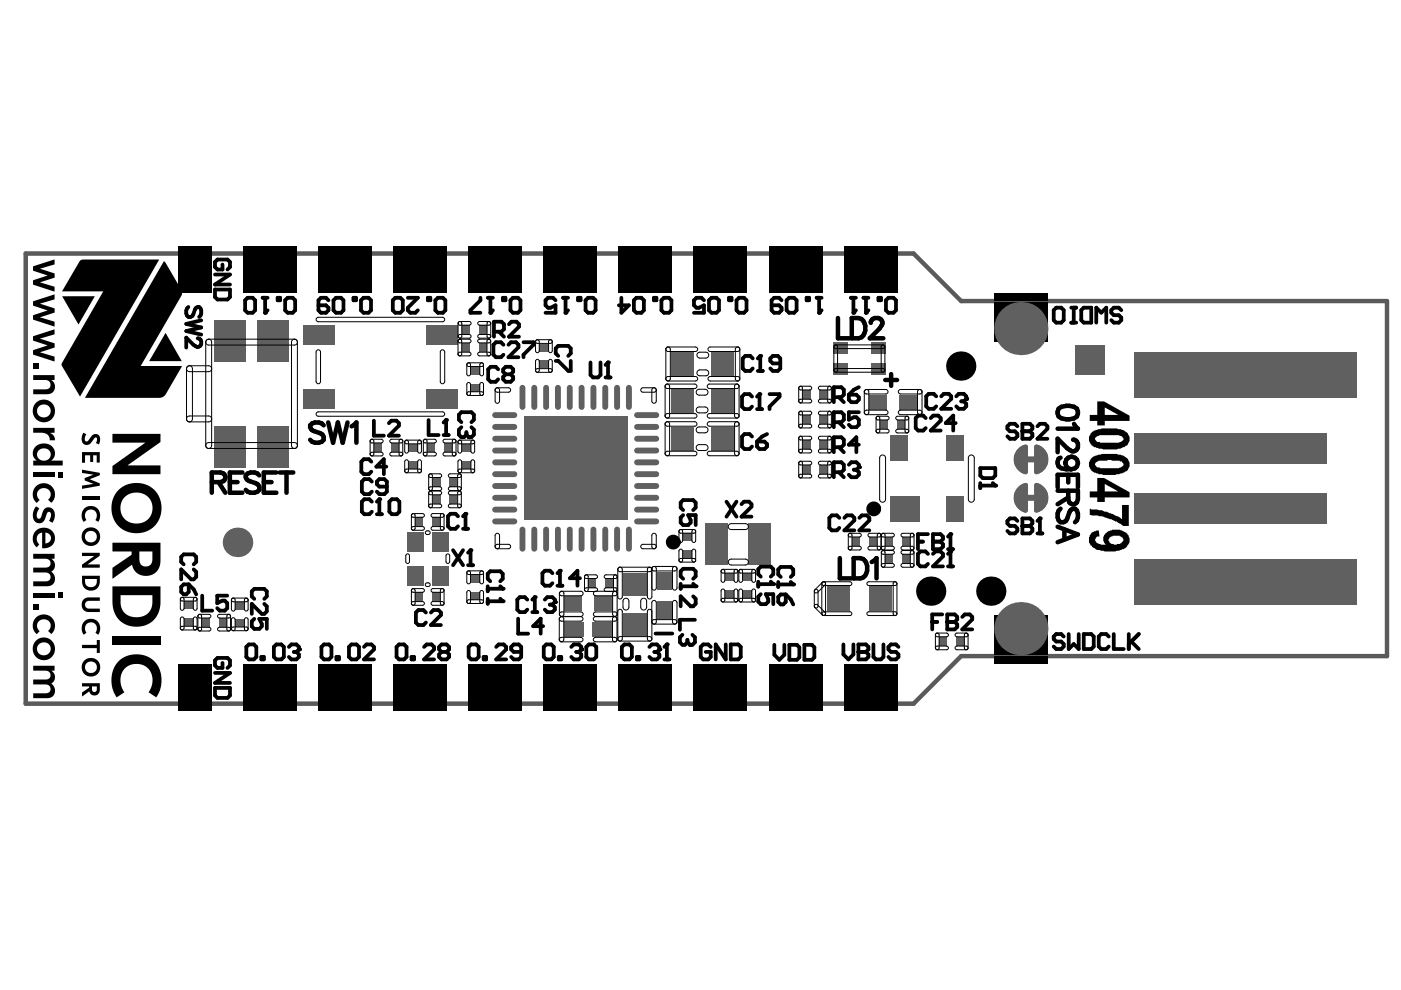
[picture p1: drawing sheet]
<svg xmlns="http://www.w3.org/2000/svg" width="297mm" height="210mm" viewBox="0 0 297 210" stroke-linecap="round" stroke-linejoin="round" font-family="sans-serif">
<path d="M193.7 53.8h-188.2v95.4h188.2" fill="none" stroke="#5a5a5a" stroke-width=".96"/>
<path d="M193.7 53.8l10.1 10h90.3v75.3h-90.3l-10.1 10.1" fill="none" stroke="#5a5a5a" stroke-width=".94"/>
<g fill="#606060">
<path d="M219.2 94.7l.5-.5a3.2 3.2 0 0 1 2.6 3.2 3.2 3.2 0 0 1-2.6 3.1l-.3-.1-.2-.3z"/>
<path d="M215.7 95.3a2.07 2.07 0 0 1 2.1-.9l.2 .3v5.4l-.5 .5a3.3 3.3 0 0 1-1.8-5.3z"/>
<path d="M219.2 102.8l.5-.4a3.2 3.2 0 0 1 2.6 3.1 3.2 3.2 0 0 1-2.6 3.2l-.3-.1-.2-.4z"/>
<path d="M215.7 103.5a2.07 2.07 0 0 1 2.1-1l.2 .4v5.4l-.5 .4a3.3 3.3 0 0 1-1.8-5.2z"/>
</g>
<path d="M216.5 97.4h4.2M216.5 105.5h4.2" fill="none" stroke="#606060" stroke-width="1.3"/>
<path d="M217.5 94.7a2.78 2.78 0 0 0-2.1 2.7 2.78 2.78 0 0 0 2.1 2.7M219.7 94.7a2.78 2.78 0 0 1 2.1 2.7 2.78 2.78 0 0 1-2.1 2.7M217.5 102.8a2.78 2.78 0 0 0-2.1 2.7 2.78 2.78 0 0 0 2.1 2.7M219.7 102.8a2.78 2.78 0 0 1 2.1 2.7 2.78 2.78 0 0 1-2.1 2.7" fill="none" stroke="#606060" stroke-width=".96"/>
<g fill="#000">
<circle cx="203.7" cy="77.6" r="3.1"/>
<circle cx="115.2" cy="99.3" r="1.57"/>
<circle cx="115.2" cy="92.4" r="1.57"/>
<circle cx="122.1" cy="92.4" r="1.57"/>
<circle cx="122.1" cy="99.3" r="1.57"/>
<circle cx="129" cy="92.4" r="1.57"/>
<circle cx="129" cy="99.3" r="1.57"/>
<circle cx="115.2" cy="106.2" r="1.57"/>
<circle cx="122.1" cy="106.2" r="1.57"/>
<circle cx="129" cy="106.2" r="1.57"/>
<circle cx="197.3" cy="125.3" r="3.1"/>
<circle cx="210.1" cy="125.3" r="3.1"/>
</g>
<g fill="#000">
<path d="M37.8 52.2h7v1.5h-7z" fill-rule="evenodd"/>
<path d="M51.6 52.2h11.2v1.5h-11.2z" fill-rule="evenodd"/>
<path d="M67.5 52.2h11.3v1.5h-11.3z" fill-rule="evenodd"/>
<path d="M83.4 52.2h11.3v1.5h-11.3z" fill-rule="evenodd"/>
<path d="M99.3 52.2h11.3v1.5h-11.3z" fill-rule="evenodd"/>
<path d="M115.3 52.2h11.2v1.5h-11.2z" fill-rule="evenodd"/>
<path d="M131.2 52.2h11.3v1.5h-11.3z" fill-rule="evenodd"/>
<path d="M147.1 52.2h11.3v1.5h-11.3z" fill-rule="evenodd"/>
<path d="M163 52.2h11.3v1.5h-11.3z" fill-rule="evenodd"/>
<path d="M178.9 52.2h11.3v1.5h-11.3z" fill-rule="evenodd"/>
<path d="M37.8 53.8h7v8.4h-7z" fill-rule="evenodd"/>
<path d="M51.6 53.8h11.2v8.4h-11.2z" fill-rule="evenodd"/>
<path d="M67.5 53.8h11.3v8.4h-11.3z" fill-rule="evenodd"/>
<path d="M83.4 53.8h11.3v8.4h-11.3z" fill-rule="evenodd"/>
<path d="M99.3 53.8h11.3v8.4h-11.3z" fill-rule="evenodd"/>
<path d="M115.3 53.8h11.2v8.4h-11.2z" fill-rule="evenodd"/>
<path d="M131.2 53.8h11.3v8.4h-11.3z" fill-rule="evenodd"/>
<path d="M147.1 53.8h11.3v8.4h-11.3z" fill-rule="evenodd"/>
<path d="M163 53.8h11.3v8.4h-11.3z" fill-rule="evenodd"/>
<path d="M178.9 53.8h11.3v8.4h-11.3z" fill-rule="evenodd"/>
<path d="M210.8 64.1h11.3v8.5h-11.3z" fill-rule="evenodd"/>
<path d="M210.8 62.3h11.3v1.5h-11.3z" fill-rule="evenodd"/>
<path d="M210.8 139.1h11.3v1.6h-11.3z" fill-rule="evenodd"/>
<path d="M210.8 130.3h11.3v8.5h-11.3z" fill-rule="evenodd"/>
<path d="M37.8 140.7h7v8.5h-7z" fill-rule="evenodd"/>
<path d="M37.8 149.2h7v1.6h-7z" fill-rule="evenodd"/>
<path d="M51.6 149.2h11.2v1.6h-11.2z" fill-rule="evenodd"/>
<path d="M51.6 140.7h11.2v8.5h-11.2z" fill-rule="evenodd"/>
<path d="M67.5 140.7h11.3v8.5h-11.3z" fill-rule="evenodd"/>
<path d="M67.5 149.2h11.3v1.6h-11.3z" fill-rule="evenodd"/>
<path d="M83.4 140.7h11.3v8.5h-11.3z" fill-rule="evenodd"/>
<path d="M83.4 149.2h11.3v1.6h-11.3z" fill-rule="evenodd"/>
<path d="M99.3 140.7h11.3v8.5h-11.3z" fill-rule="evenodd"/>
<path d="M99.3 149.2h11.3v1.6h-11.3z" fill-rule="evenodd"/>
<path d="M115.3 140.7h11.2v8.5h-11.2z" fill-rule="evenodd"/>
<path d="M115.3 149.2h11.2v1.6h-11.2z" fill-rule="evenodd"/>
<path d="M131.2 149.2h11.3v1.6h-11.3z" fill-rule="evenodd"/>
<path d="M131.2 140.7h11.3v8.5h-11.3z" fill-rule="evenodd"/>
<path d="M147.1 149.2h11.3v1.6h-11.3z" fill-rule="evenodd"/>
<path d="M147.1 140.7h11.3v8.5h-11.3z" fill-rule="evenodd"/>
<path d="M163 149.2h11.3v1.6h-11.3z" fill-rule="evenodd"/>
<path d="M163 140.7h11.3v8.5h-11.3z" fill-rule="evenodd"/>
<path d="M178.9 149.2h11.3v1.6h-11.3z" fill-rule="evenodd"/>
<path d="M178.9 140.7h11.3v8.5h-11.3z" fill-rule="evenodd"/>
</g>
<g fill="#606060">
<path d="M240.4 74.7h47.1v9.6h-47.1z" fill-rule="evenodd"/>
<path d="M240.4 92h40.8v6.3h-40.8z" fill-rule="evenodd"/>
<path d="M240.4 104.6h40.8v6.4h-40.8z" fill-rule="evenodd"/>
<path d="M240.4 118.6h47.1v9.5h-47.1z" fill-rule="evenodd"/>
<path d="M173.7 82.7h1.7v1.9h-1.7z" fill-rule="evenodd"/>
<path d="M170.2 82.7h1.7v1.9h-1.7z" fill-rule="evenodd"/>
<path d="M173.7 88h1.7v1.9h-1.7z" fill-rule="evenodd"/>
<path d="M170.2 88h1.7v1.9h-1.7z" fill-rule="evenodd"/>
<path d="M173.7 93.3h1.7v1.9h-1.7z" fill-rule="evenodd"/>
<path d="M170.2 93.3h1.7v1.9h-1.7z" fill-rule="evenodd"/>
<path d="M173.7 98.6h1.7v1.9h-1.7z" fill-rule="evenodd"/>
<path d="M170.2 98.6h1.7v1.9h-1.7z" fill-rule="evenodd"/>
<path d="M101.5 69h1.7v1.9h-1.7z" fill-rule="evenodd"/>
<path d="M98 69h1.6v1.9h-1.6z" fill-rule="evenodd"/>
<path d="M42.8 131.1h1.7v1.9h-1.7z" fill-rule="evenodd"/>
<path d="M46.4 131.1h1.7v1.9h-1.7z" fill-rule="evenodd"/>
<path d="M125.6 131.9h4.1v3.1h-4.1z" fill-rule="evenodd"/>
<path d="M119.7 131.9h4.1v3.1h-4.1z" fill-rule="evenodd"/>
<path d="M132.1 130h5v4.7h-5z" fill-rule="evenodd"/>
<path d="M132.1 121.5h5v4.7h-5z" fill-rule="evenodd"/>
<path d="M82.9 94h1.7v1.8h-1.7z" fill-rule="evenodd"/>
<path d="M79.3 94h1.7v1.8h-1.7z" fill-rule="evenodd"/>
<path d="M94.2 94h1.7v1.8h-1.7z" fill-rule="evenodd"/>
<path d="M90.6 94h1.7v1.8h-1.7z" fill-rule="evenodd"/>
<path d="M228 73.3h6.3v6.3h-6.3z" fill-rule="evenodd"/>
<path d="M202.7 135.1h1.7v1.8h-1.7z" fill-rule="evenodd"/>
<path d="M199.2 135.1h1.6v1.8h-1.6z" fill-rule="evenodd"/>
<path d="M191.3 113.9h1.7v1.9h-1.7z" fill-rule="evenodd"/>
<path d="M187.7 113.9h1.7v1.9h-1.7z" fill-rule="evenodd"/>
<path d="M97.9 72.7h1.7v1.9h-1.7z" fill-rule="evenodd"/>
<path d="M101.5 72.7h1.7v1.9h-1.7z" fill-rule="evenodd"/>
<path d="M39.1 131h1.8v1.7h-1.8z" fill-rule="evenodd"/>
<path d="M39.1 127.5h1.8v1.7h-1.8z" fill-rule="evenodd"/>
<path d="M49.9 131.2h1.9v1.7h-1.9z" fill-rule="evenodd"/>
<path d="M49.9 127.6h1.9v1.7h-1.9z" fill-rule="evenodd"/>
<path d="M190.1 89.1h1.7v1.9h-1.7z" fill-rule="evenodd"/>
<path d="M186.6 89.1h1.7v1.9h-1.7z" fill-rule="evenodd"/>
<path d="M190.6 83.7h3.8v3.1h-3.8z" fill-rule="evenodd"/>
<path d="M184.4 83.7h3.7v3.1h-3.7z" fill-rule="evenodd"/>
<path d="M184.3 113.9h1.7v1.9h-1.7z" fill-rule="evenodd"/>
<path d="M180.7 113.9h1.7v1.9h-1.7z" fill-rule="evenodd"/>
<path d="M191.3 117.6h1.7v1.8h-1.7z" fill-rule="evenodd"/>
<path d="M187.7 117.6h1.7v1.8h-1.7z" fill-rule="evenodd"/>
<path d="M142.4 74.7h4.7v5h-4.7z" fill-rule="evenodd"/>
<path d="M150.9 74.7h4.7v5h-4.7z" fill-rule="evenodd"/>
<path d="M142.3 82.5h4.7v5h-4.7z" fill-rule="evenodd"/>
<path d="M150.7 82.5h4.7v5h-4.7z" fill-rule="evenodd"/>
<path d="M157.5 125.1h1.9v1.7h-1.9z" fill-rule="evenodd"/>
<path d="M157.5 121.5h1.9v1.7h-1.9z" fill-rule="evenodd"/>
<path d="M153.7 125.1h1.9v1.7h-1.9z" fill-rule="evenodd"/>
<path d="M153.7 121.5h1.9v1.7h-1.9z" fill-rule="evenodd"/>
<path d="M128.3 122.7h1.7v1.9h-1.7z" fill-rule="evenodd"/>
<path d="M124.8 122.7h1.7v1.9h-1.7z" fill-rule="evenodd"/>
<path d="M119.7 126.5h3.8v3.1h-3.8z" fill-rule="evenodd"/>
<path d="M126 126.5h3.7v3.1h-3.7z" fill-rule="evenodd"/>
<path d="M139.3 127.5h3.1v3.7h-3.1z" fill-rule="evenodd"/>
<path d="M139.3 121.2h3.1v3.8h-3.1z" fill-rule="evenodd"/>
<path d="M99.8 125.4h1.9v1.7h-1.9z" fill-rule="evenodd"/>
<path d="M99.8 121.9h1.9v1.7h-1.9z" fill-rule="evenodd"/>
<path d="M91.7 104.9h1.7v1.9h-1.7z" fill-rule="evenodd"/>
<path d="M95.3 104.9h1.7v1.9h-1.7z" fill-rule="evenodd"/>
<path d="M95.3 101.3h1.7v1.9h-1.7z" fill-rule="evenodd"/>
<path d="M91.7 101.3h1.7v1.9h-1.7z" fill-rule="evenodd"/>
<path d="M99.8 77.8h1.9v1.6h-1.9z" fill-rule="evenodd"/>
<path d="M99.8 81.3h1.9v1.7h-1.9z" fill-rule="evenodd"/>
<path d="M114.4 72.9h1.9v1.6h-1.9z" fill-rule="evenodd"/>
<path d="M114.4 76.4h1.9v1.7h-1.9z" fill-rule="evenodd"/>
<path d="M142.3 90.5h4.7v5h-4.7z" fill-rule="evenodd"/>
<path d="M150.7 90.5h4.7v5h-4.7z" fill-rule="evenodd"/>
<path d="M144.8 116.7h1.9v1.7h-1.9z" fill-rule="evenodd"/>
<path d="M144.8 113.1h1.9v1.7h-1.9z" fill-rule="evenodd"/>
<path d="M86.6 94.1h1.9v1.7h-1.9z" fill-rule="evenodd"/>
<path d="M86.6 97.7h1.9v1.7h-1.9z" fill-rule="evenodd"/>
<path d="M97.9 94.1h1.9v1.7h-1.9z" fill-rule="evenodd"/>
<path d="M97.9 97.7h1.9v1.7h-1.9z" fill-rule="evenodd"/>
<path d="M88.1 125.6h1.6v1.9h-1.6z" fill-rule="evenodd"/>
<path d="M91.6 125.6h1.7v1.9h-1.7z" fill-rule="evenodd"/>
<path d="M91.6 109.7h1.7v1.9h-1.7z" fill-rule="evenodd"/>
<path d="M88.1 109.7h1.6v1.9h-1.6z" fill-rule="evenodd"/>
<path d="M149.6 111h4.7v8.8h-4.7z" fill-rule="evenodd"/>
<path d="M158.7 111h4.7v8.8h-4.7z" fill-rule="evenodd"/>
<path d="M91.6 112.8h3.5v4.1h-3.5z" fill-rule="evenodd"/>
<path d="M86.3 112.8h3.4v4.1h-3.4z" fill-rule="evenodd"/>
<path d="M86.3 120h3.4v4.1h-3.4z" fill-rule="evenodd"/>
<path d="M91.6 120h3.5v4.1h-3.5z" fill-rule="evenodd"/>
<path d="M45.5 90.4h6.6v8.8h-6.6z" fill-rule="evenodd"/>
<path d="M54.6 90.4h6.6v8.8h-6.6z" fill-rule="evenodd"/>
<path d="M54.6 67.8h6.6v8.8h-6.6z" fill-rule="evenodd"/>
<path d="M45.5 67.8h6.6v8.8h-6.6z" fill-rule="evenodd"/>
<path d="M64.4 69h6.5v4.1h-6.5z" fill-rule="evenodd"/>
<path d="M90.4 69h6.6v4.1h-6.6z" fill-rule="evenodd"/>
<path d="M64.4 82.5h6.5v4h-6.5z" fill-rule="evenodd"/>
<path d="M90.4 82.5h6.6v4h-6.6z" fill-rule="evenodd"/>
<path d="M184.7 72.6h3.1v2.5h-3.1z" fill-rule="evenodd"/>
<path d="M176.6 72.6h3.1v2.5h-3.1z" fill-rule="evenodd"/>
<path d="M176.6 77h3.1v2.5h-3.1z" fill-rule="evenodd"/>
<path d="M184.7 77h3.1v2.5h-3.1z" fill-rule="evenodd"/>
<path d="M175.4 124.4h4.8v5.1h-4.8z" fill-rule="evenodd"/>
<path d="M184.2 124.4h4.8v5.1h-4.8z" fill-rule="evenodd"/>
<path d="M188.7 92.4h3.8v5.3h-3.8z" fill-rule="evenodd"/>
<path d="M188.7 105.2h6.3v5.4h-6.3z" fill-rule="evenodd"/>
<path d="M200.6 92.4h3.8v5.3h-3.8z" fill-rule="evenodd"/>
<path d="M200.6 105.2h3.8v5.4h-3.8z" fill-rule="evenodd"/>
<path d="M111.1 88.3h21.9v21.9h-21.9z" fill-rule="evenodd"/>
</g>
<g fill="#606060">
<circle cx="216.4" cy="69.7" r="5.6"/>
<circle cx="216.4" cy="133.3" r="5.6"/>
<circle cx="216.5" cy="97.4" r=".63"/>
<circle cx="220.7" cy="97.4" r=".63"/>
<circle cx="216.5" cy="105.5" r=".63"/>
<circle cx="220.7" cy="105.5" r=".63"/>
<circle cx="50.4" cy="115" r="3.1"/>
</g>
<g fill="none" stroke="#606060" stroke-width="1.3">
<path d="M105 98h4M105 95.5h4M105 93h4M105 90.5h4M105 88h4M110.8 82.2v4.1M113.3 82.2v4.1M115.8 82.2v4.1M118.3 82.2v4.1M120.8 82.2v4.1M123.3 82.2v4.1M125.8 82.2v4.1"/>
<path d="M128.3 82.2v4.1M130.8 82.2v4.1M133.3 82.2v4.1M135.1 98h4M135.1 95.5h4M135.1 93h4M135.1 90.5h4M135.1 88h4M105 110.6h4M105 108.1h4M105 105.5h4M105 103h4"/>
<path d="M105 100.5h4M110.8 112.3v4.1M113.3 112.3v4.1M115.8 112.3v4.1M118.3 112.3v4.1M120.8 112.3v4.1M123.3 112.3v4.1M125.8 112.3v4.1M128.3 112.3v4.1M130.8 112.3v4.1M133.3 112.3v4.1M135.1 110.6h4"/>
<path d="M135.1 108.1h4M135.1 105.5h4M135.1 103h4M135.1 100.5h4"/>
</g>
<g fill="#000">
<path d="M7 56.5l4.6-1.5v1.1l-3.1 .9 3.1 1v.9l-3.1 1 3.1 .9v1l-4.6-1.4v-1l3.1-1-3.1-1zM17 55.3l.5-.3h16.3l-16.8 29.1-3.8-6.4-.2-.5 8.9-15.4h-8.8zM34.8 55.4l.3 .3 3.3 5.7 .2 .9-8.8 15.3h8.8l-3.4 5.9a1.6 1.6 0 0 1-1.4 .9h-15.8zM7 77h1.2v1.2h-1.2zM7 63.9l4.6-1.5v1.1l-3.1 .9 3.1 1v.9l-3.1 1 3.1 .9v1l-4.6-1.4v-1l3.1-1-3.1-1zM7 71.3l4.6-1.5v1.1l-3.1 .9 3.1 1v.9l-3.1 1 3.1 .9v1.1l-4.6-1.5v-1l3.1-1-3.1-1zM7 79.5h4.6v1.1h-.7l.3 .2a1.61 1.61 0 0 1 .3 1.8 1.61 1.61 0 0 1-1.6 1h-2.9v-1l2.8-.1a.99 .99 0 0 0 .9-1.1 .99 .99 0 0 0-1.1-.8h-2.6zM13.2 62.8h6.9l-3.5 6zM35.1 70.6l3.4 6h-6.9zM7.6 85.4l.7-.5 1-.2v1.1a1.42 1.42 0 0 0-1.3 1.6 1.42 1.42 0 0 0 1.7 1.1 1.42 1.42 0 0 0 1-1.9 1.39 1.39 0 0 0-1.4-.8v-1.1a2.41 2.41 0 0 1 2.3 3.1 2.41 2.41 0 0 1-3.5 1.4 2.41 2.41 0 0 1-.5-3.8zM7 90.7h4.6v1.1h-1a1.58 1.58 0 0 1 1.1 1.6h-1.1a1.54 1.54 0 0 0-1.8-1.6h-1.8zM7.5 94.7a2.33 2.33 0 0 1 2.9-.5 2.33 2.33 0 0 1 1.1 2.7l-.6 .8h2.4v1h-4v-1a1.36 1.36 0 0 0 1.4-1.7 1.36 1.36 0 0 0-2-.8 1.3 1.3 0 0 0-.8 1.5 1.3 1.3 0 0 0 1.4 1v1h-2.3v-1h.8a1.9 1.9 0 0 1-.3-3z"/>
<path d="M17.4 99.6l3.8 .7v.5l-2.2 .8 2.2 .9v.5l-3.8 .7v-.7l2.4-.4-1.9-.7v-.5l1.9-.8-2.4-.3zM17.7 91.8l.6 .3-.3 .7a.47 .47 0 0 0 0 .6 .47 .47 0 0 0 .7 0l.8-1a1.05 1.05 0 0 1 1.4-.2 1.05 1.05 0 0 1 .3 1.3l-.2 .7-.7-.3 .3-.7a.33 .33 0 0 0-.2-.4 .33 .33 0 0 0-.4 .2l-.9 1.1-.8 .2a1.3 1.3 0 0 1-.9-1.9zM17.4 95.8h3.8v2.3h-.7v-1.6h-.7v1.4h-.7v-1.4h-1.1v1.6h-.6zM23.8 92h10.2v1.7l-7 5h7v1.8h-10.2v-1.7l7-4.9h-7zM7.6 112.5l1.1-.6h1.2l1 .5 .6 .9 .1 1.2-.5 1-.9 .6-1.3 .1v-3.3h.7v2.3l.8-.3 .4-.6a1.21 1.21 0 0 0-1.2-1.4l-1 .1-.6 .6-.2 1 .5 .8-.5 .6-.6-.7-.3-.9 .2-1zM7.6 103.1a2.39 2.39 0 0 1 3.4 .1 2.39 2.39 0 0 1-.1 3.4l-.7-.6 .4-.6 .1-.7-.1-.6-.6-.5-1.1-.1-.8 .6-.2 .5v.5l.5 .9-.6 .6-.7-.8-.2-1.1a2.33 2.33 0 0 1 .7-1.6zM7.6 107.3l.7 .5-.5 1.2v.6l.3 .3a.44 .44 0 0 0 .6-.3l.2-.5a1.45 1.45 0 0 1 1.7-1.5 2.06 2.06 0 0 1 .5 3.2l-.7-.4 .3-.7 .1-.7a.49 .49 0 0 0-.5-.5 .49 .49 0 0 0-.4 .6l-.3 .7a1.37 1.37 0 0 1-1.6 1.1 1.37 1.37 0 0 1-1-1.7l.1-1zM7 100.2h4.6v1h-4.6zM7 117.4h4.6v1.1h-.7l.2 .1a1.56 1.56 0 0 1-.2 2.6l.5 .6 .2 .7-.1 .9-.4 .6-.9 .3h-3.2v-1h2.6a.95 .95 0 0 0 1.1-1 .95 .95 0 0 0-1.1-.9h-2.6v-1.1h2.7a.95 .95 0 0 0 1-1 .95 .95 0 0 0-1.1-.8h-2.6zM12.3 100.1h.9v1.2h-.9zM17.4 117.2h3.8v.6l-2.6 1.9h2.6v.7h-3.8v-.7l2.6-1.8h-2.6zM17.8 112.4l.7-.4 .8-.2-.1 .8a1.22 1.22 0 0 0-1 1.8 1.22 1.22 0 0 0 2.1 0 1.22 1.22 0 0 0-1-1.8v-.8a1.99 1.99 0 0 1 1.9 2.5 1.99 1.99 0 0 1-2.9 1.2 1.99 1.99 0 0 1-.5-3.1z"/>
<path d="M18 107.7l1.1-.4a1.89 1.89 0 0 1 1.9 1.1 2.4 2.4 0 0 1-.2 2.3l-.6-.4a1.32 1.32 0 0 0 0-1.9 1.32 1.32 0 0 0-1.9 0 1.32 1.32 0 0 0 0 1.9l-.6 .4a2.3 2.3 0 0 1 .3-3zM17.4 105.2h3.8v.7h-3.8zM23.8 115.1h10.2v3.7a3.1 3.1 0 0 1-2.6 3.3 3.1 3.1 0 0 1-3.4-2.4l-4.2 3v-2.3l4.1-2.8v-.7h1.6v1.6a1.4 1.4 0 0 0 1.4 1.6 1.4 1.4 0 0 0 1.4-1.6v-1.6h-8.5zM25.3 103.7a5.3 5.3 0 0 1 3.6-1.3v2a3.3 3.3 0 0 0-3.3 4.1 3.3 3.3 0 0 0 4.7 2.3 3.3 3.3 0 0 0 2-3.8 3.3 3.3 0 0 0-3.4-2.6v-2a5.3 5.3 0 0 1 5.3 6.2 5.3 5.3 0 0 1-7 4.2 5.3 5.3 0 0 1-3.1-7.5zM231 107.9l.4 .1a11.3 11.3 0 0 1 5.1 1.3l.8 .3 .6 .5v-3h1.4v4.4h-1.2v-.1l-.7-.4a9.9 9.9 0 0 0-3.3-1.4l-1.1-.2-.2-.1h-1.3l-.5-.2zM7 128.2h1.2v1.1h-1.2zM7.6 135.8l.8-.5 .9-.1v1a1.42 1.42 0 0 0-1.3 1.6 1.42 1.42 0 0 0 1.7 1.2 1.42 1.42 0 0 0 1-1.9 1.39 1.39 0 0 0-1.4-.9v-1a2.41 2.41 0 0 1 2.3 3 2.41 2.41 0 0 1-3.5 1.4 2.41 2.41 0 0 1-.5-3.8zM7.6 131a2.39 2.39 0 0 1 3.4 0 2.39 2.39 0 0 1-.1 3.4l-.7-.6 .4-.6 .1-.7-.2-.6-.5-.4-1.1-.1-.8 .5-.2 .5v.5l.5 .9-.6 .7-.7-.9-.2-1.1a2.33 2.33 0 0 1 .7-1.5zM7 125.7h4.6v1.1h-4.6zM12.3 125.7h.9v1.1h-.9zM17.8 140.1l.7-.5 .8-.1v.8a1.22 1.22 0 0 0-1.1 1.8 1.22 1.22 0 0 0 2.1 0 1.22 1.22 0 0 0-.9-1.8l-.1-.8a1.99 1.99 0 0 1 1.9 2.5 1.99 1.99 0 0 1-2.9 1.2 1.99 1.99 0 0 1-.5-3.1zM17.8 131.8a2.05 2.05 0 0 1 2.9-.1 2.05 2.05 0 0 1 .1 2.9l-.6-.4a1.32 1.32 0 0 0 0-1.9 1.32 1.32 0 0 0-1.8 0 1.32 1.32 0 0 0-.1 1.9l-.6 .4a2.32 2.32 0 0 1 .1-2.8z"/>
<path d="M17.7 127.1l.9-.4h2.6v.7h-2.3a.83 .83 0 0 0-.9 .8 .83 .83 0 0 0 .9 .8h2.3v.8h-2.3a1.57 1.57 0 0 1-1.5-.9 1.57 1.57 0 0 1 .3-1.8zM17.4 136.7h3.1v-1h.7v2.7h-.7v-1h-3.1zM17.4 122.1h3.8v1.3a1.88 1.88 0 0 1-2 1.8 1.88 1.88 0 0 1-1.8-1.9h.6a1.25 1.25 0 0 0 1.3 1.2 1.25 1.25 0 0 0 1.2-1.2v-.5h-2.5v.5h-.6zM23.8 124.3h10.2v3.4a5.1 5.1 0 0 1-4.6 5.2 5.1 5.1 0 0 1-5.5-4.2l-.1-1.1 1.8 .1a3.2 3.2 0 0 0 4.3 3.1 2.95 2.95 0 0 0 2.4-3.1v-1.5h-6.7v1.5l-1.8-.1zM23.8 134.8h10.2v1.9h-10.2zM7 141.2h4.6v1h-.7l.2 .1a1.56 1.56 0 0 1-.2 2.6l.5 .6 .2 .7-.1 .9-.4 .6-.9 .3h-3.2v-1h2.6a.95 .95 0 0 0 1.1-1 .95 .95 0 0 0-1.1-.9h-2.6v-1h2.7a.95 .95 0 0 0 1-1 .95 .95 0 0 0-1.1-.9h-2.6zM17.4 144.9h3.8v1.3a1.13 1.13 0 0 1-1 1.2 1.13 1.13 0 0 1-1.3-.8l-1.5 1.1v-.9l1.5-1v-.3h.6v.7a.51 .51 0 0 0 .5 .5 .51 .51 0 0 0 .5-.5v-.7h-3.1zM25.3 140.1a5.4 5.4 0 0 1 6.5-.6 5.4 5.4 0 0 1 2.3 6l-.3 1.2-.7 1.2-1.6-1.1a3.6 3.6 0 0 0 .5-4.1 3.6 3.6 0 0 0-3.6-1.9 3.6 3.6 0 0 0-2 6l-1.7 1.1a6.2 6.2 0 0 1 .6-7.8z"/>
<path d="M234.2 86.4v1.6h2.9zM232.6 85.1h1.5l5.4 3v1.1h-5.3v1h-1.6v-1h-1.6v-1.2h1.6z"/>
<path d="M232.2 92.9a.81 .81 0 0 0 .9 .8l.2 .2h4l.1-.2a.8 .8 0 0 0 .8-.8h-.1a1.28 1.28 0 0 0-1.3-.6h-3.7l-.5 .1v.2zM231.2 92l.8-.7a11 11 0 0 1 5.4-.3l.7 .2a2.32 2.32 0 0 1 1.4 2.3 2.79 2.79 0 0 1-2.4 1.6 7.7 7.7 0 0 1-5.6-.6l-.1-.2a1.97 1.97 0 0 1-.2-2.3z"/>
<path d="M232.3 98l-.1 .3a.81 .81 0 0 0 .9 .8l.2 .2h4l.1-.2a.8 .8 0 0 0 .8-.8l-.3-.5h-.5v-.1h-1.3a2.32 2.32 0 0 0-1.7 0h-.3a2.4 2.4 0 0 0-1.8 .3zM231.2 97.4l.8-.7a11 11 0 0 1 5.4-.3l.7 .2a2.32 2.32 0 0 1 1.4 2.4 1.64 1.64 0 0 1-1 1.1 7.7 7.7 0 0 1-5.2 .4l-.5-.1a1.89 1.89 0 0 1-1.9-1.9v-.5z"/>
<path d="M234.2 102.6v1.6h2.9zM232.6 101.3h1.5l5.4 3.1v1.1h-5.3v.9h-1.6v-.9h-1.6v-1.3h1.6z"/>
<path d="M235.2 114.1l-.2 .3v.3h.2a.6 .6 0 0 0 .8 .6l.3 .2h.5v-.2a1.09 1.09 0 0 0 1.1-.4h.2l.1-.4a.8 .8 0 0 0-.8-.8v-.1h-1.4l-.5 .1v.2zM231.4 112.9l1.1-.4h.5l.1 1.2a.73 .73 0 0 0-.8 .4 .73 .73 0 0 0 .2 .9l.3 .2a1.99 1.99 0 0 0 1.8 .3l-.4-.2a1.74 1.74 0 0 1 .4-2.4 3.6 3.6 0 0 1 3.9-.1 1.96 1.96 0 0 1 .8 2.4 1.79 1.79 0 0 1-1.4 1.2 7.2 7.2 0 0 1-4.1 .4l-1.2-.2-.4-.3a1.83 1.83 0 0 1-1.2-2.6v-.3h.2z"/>
<circle cx="56.2" cy="66.3" r=".4"/>
<circle cx="104" cy="66.3" r=".4"/>
<circle cx="119.9" cy="66.3" r=".4"/>
<circle cx="128.9" cy="76.8" r=".4"/>
<circle cx="161.2" cy="75.5" r=".4"/>
<circle cx="173.7" cy="66.3" r=".4"/>
<circle cx="180.9" cy="66.3" r=".4"/>
<circle cx="183.6" cy="66.3" r=".4"/>
<circle cx="94.6" cy="89.1" r=".4"/>
<circle cx="99.4" cy="92.7" r=".4"/>
<circle cx="161" cy="83.6" r=".4"/>
<circle cx="182.1" cy="99.1" r=".4"/>
<circle cx="204.9" cy="84.6" r=".4"/>
<circle cx="216.8" cy="91.4" r=".4"/>
<circle cx="80.4" cy="105.8" r=".4"/>
<circle cx="98.7" cy="108.9" r=".4"/>
<circle cx="99.8" cy="116.7" r=".4"/>
<circle cx="197.8" cy="114.8" r=".4"/>
<circle cx="201.5" cy="113.2" r=".4"/>
<circle cx="201.5" cy="116.9" r=".4"/>
<circle cx="211" cy="103" r=".4"/>
<circle cx="216.8" cy="111.5" r=".4"/>
<circle cx="220.5" cy="109.9" r=".4"/>
<circle cx="63.4" cy="137.7" r=".4"/>
<circle cx="106.6" cy="124.8" r=".4"/>
<circle cx="106.6" cy="127.5" r=".4"/>
<circle cx="113.4" cy="126.6" r=".4"/>
<circle cx="117.6" cy="127.7" r=".4"/>
<circle cx="118.7" cy="121" r=".4"/>
<circle cx="123.2" cy="137.7" r=".4"/>
<circle cx="139.8" cy="137.7" r=".4"/>
<circle cx="141.4" cy="136.6" r=".4"/>
<circle cx="146.3" cy="136.7" r=".4"/>
<circle cx="147.5" cy="124.3" r=".4"/>
<circle cx="164" cy="123.9" r=".4"/>
<circle cx="168.2" cy="123.9" r=".4"/>
<circle cx="182" cy="138.2" r=".4"/>
<circle cx="200.8" cy="131.9" r=".4"/>
</g>
<g fill="none" stroke="#000" stroke-width=".21">
<path d="M39.7 77.7l.5-.2h4a.63 .63 0 0 1 .7 .7 .63 .63 0 0 1-.7 .6h-4a.63 .63 0 0 1-.6-.4 .63 .63 0 0 1 .1-.7zM39.7 77.7a.63 .63 0 0 1 .7-.1 .63 .63 0 0 1 .4 .6v10.6a.63 .63 0 0 1-.6 .7 .63 .63 0 0 1-.7-.7v-10.6zM43.8 72.1a.63 .63 0 0 1 .7-.1 .63 .63 0 0 1 .4 .5v22a.63 .63 0 0 1-.7 .6 .63 .63 0 0 1-.6-.6v-22zM43.8 72.1l.4-.2h18.2a.63 .63 0 0 1 .7 .6 .63 .63 0 0 1-.7 .7h-18.2a.63 .63 0 0 1-.5-.4 .63 .63 0 0 1 .1-.7zM62 72.1a.63 .63 0 0 1 .7-.1 .63 .63 0 0 1 .4 .5v22a.63 .63 0 0 1-.7 .6 .63 .63 0 0 1-.6-.6v-22zM67.1 67.5l.4-.2h26.3a.47 .47 0 0 1 .5 .4 .47 .47 0 0 1-.5 .5h-26.3a.47 .47 0 0 1-.4-.7zM67.1 74.4a.47 .47 0 0 1 .5-.2 .47 .47 0 0 1 .4 .4v6.3a.47 .47 0 0 1-.5 .5 .47 .47 0 0 1-.5-.5zM93.4 74.4a.47 .47 0 0 1 .5-.2 .47 .47 0 0 1 .4 .4v6.3a.47 .47 0 0 1-.5 .5 .47 .47 0 0 1-.5-.5zM97.2 72.1l.3-.2h2a.39 .39 0 0 1 .4 .4 .39 .39 0 0 1-.4 .4h-2a.39 .39 0 0 1-.3-.6zM97.2 74.9l.3-.2h2a.39 .39 0 0 1 .4 .4 .39 .39 0 0 1-.4 .4h-2a.39 .39 0 0 1-.3-.6zM97.2 72.1a.39 .39 0 0 1 .4-.2 .39 .39 0 0 1 .3 .4v2.8a.39 .39 0 0 1-.4 .4 .39 .39 0 0 1-.4-.4zM97.2 71.1l.3-.2h2a.39 .39 0 0 1 .4 .4 .39 .39 0 0 1-.4 .4h-2a.39 .39 0 0 1-.3-.6z"/>
<path d="M97.2 68.4l.3-.2h2a.39 .39 0 0 1 .4 .4 .39 .39 0 0 1-.4 .3h-2a.39 .39 0 0 1-.3-.5zM97.2 68.4a.39 .39 0 0 1 .4-.2 .39 .39 0 0 1 .3 .4v2.7a.39 .39 0 0 1-.4 .4 .39 .39 0 0 1-.4-.4zM99 77.1a.39 .39 0 0 1 .5-.2 .39 .39 0 0 1 .3 .4v2a.39 .39 0 0 1-.4 .4 .39 .39 0 0 1-.4-.4zM99 77.1l.4-.2h2.7a.39 .39 0 0 1 .4 .4 .39 .39 0 0 1-.4 .4h-2.7a.39 .39 0 0 1-.4-.6zM101.3 72.1l.4-.2h1.9a.39 .39 0 0 1 .4 .4 .39 .39 0 0 1-.4 .4h-1.9a.39 .39 0 0 1-.4-.6zM101.3 74.9l.4-.2h1.9a.39 .39 0 0 1 .4 .4 .39 .39 0 0 1-.4 .4h-1.9a.39 .39 0 0 1-.4-.6zM101.3 71.1l.4-.2h2a.39 .39 0 0 1 .3 .4 .39 .39 0 0 1-.3 .4h-2a.39 .39 0 0 1-.4-.6zM101.3 68.4l.4-.2h2a.39 .39 0 0 1 .3 .4 .39 .39 0 0 1-.3 .3h-2a.39 .39 0 0 1-.4-.5zM101.8 77.1a.39 .39 0 0 1 .4-.2 .39 .39 0 0 1 .3 .4v2a.39 .39 0 0 1-.4 .4 .39 .39 0 0 1-.4-.4zM103.3 72.1a.39 .39 0 0 1 .4-.2 .39 .39 0 0 1 .3 .4v2.8a.39 .39 0 0 1-.4 .4 .39 .39 0 0 1-.3-.4zM103.3 68.4a.39 .39 0 0 1 .5-.2 .39 .39 0 0 1 .2 .4v2.7a.39 .39 0 0 1-.3 .4 .39 .39 0 0 1-.4-.4zM113.6 72.2a.39 .39 0 0 1 .4-.2 .39 .39 0 0 1 .3 .4v2a.39 .39 0 0 1-.4 .4 .39 .39 0 0 1-.4-.4z"/>
<path d="M113.6 76.4a.39 .39 0 0 1 .4-.2 .39 .39 0 0 1 .3 .4v2a.39 .39 0 0 1-.4 .3 .39 .39 0 0 1-.4-.3zM113.6 78.4l.3-.2h2.8a.39 .39 0 0 1 .4 .4 .39 .39 0 0 1-.4 .3h-2.8a.39 .39 0 0 1-.3-.5zM113.6 72.2l.3-.2h2.8a.39 .39 0 0 1 .4 .4 .39 .39 0 0 1-.4 .4h-2.8a.39 .39 0 0 1-.3-.6zM116.4 72.2a.39 .39 0 0 1 .4-.2 .39 .39 0 0 1 .3 .4v2a.39 .39 0 0 1-.4 .4 .39 .39 0 0 1-.4-.4zM116.4 76.4a.39 .39 0 0 1 .4-.2 .39 .39 0 0 1 .3 .4v2a.39 .39 0 0 1-.4 .3 .39 .39 0 0 1-.4-.3zM141.2 73.8l.4-.2h5.8a.48 .48 0 0 1 .5 .4 .48 .48 0 0 1-.5 .5h-5.8a.48 .48 0 0 1-.4-.7zM141.2 73.8a.48 .48 0 0 1 .6-.2 .48 .48 0 0 1 .3 .4v6.3a.48 .48 0 0 1-.5 .5 .48 .48 0 0 1-.4-.5zM147.9 74.9l.5-.2h1.2a.63 .63 0 0 1 .7 .6 .63 .63 0 0 1-.7 .6h-1.2a.63 .63 0 0 1-.6-.4 .63 .63 0 0 1 .1-.6zM148.4 78.4a.63 .63 0 0 0-.6 .7 .63 .63 0 0 0 .6 .6h1.2a.63 .63 0 0 0 .7-.6 .63 .63 0 0 0-.7-.7h-1.2M150.2 73.8l.4-.2h5.8a.48 .48 0 0 1 .5 .4 .48 .48 0 0 1-.5 .5h-5.8a.48 .48 0 0 1-.4-.7zM156 73.8a.48 .48 0 0 1 .5-.2 .48 .48 0 0 1 .4 .4v6.3a.48 .48 0 0 1-.5 .5 .48 .48 0 0 1-.5-.5zM176.8 73.3a.39 .39 0 0 1 .5-.2 .39 .39 0 0 1 .3 .4v5a.39 .39 0 0 1-.4 .4 .39 .39 0 0 1-.4-.4z"/>
<path d="M176.8 78.3l.4-.2h10a.39 .39 0 0 1 .4 .4 .39 .39 0 0 1-.4 .4h-10a.39 .39 0 0 1-.4-.6zM176.8 73.3l.4-.2h10a.39 .39 0 0 1 .4 .4 .39 .39 0 0 1-.4 .4h-10a.39 .39 0 0 1-.4-.6zM186.9 73.3a.39 .39 0 0 1 .4-.2 .39 .39 0 0 1 .3 .4v5a.39 .39 0 0 1-.4 .4 .39 .39 0 0 1-.4-.4zM39.7 88.4l.5-.2h4a.63 .63 0 0 1 .7 .6 .63 .63 0 0 1-.7 .7h-4a.63 .63 0 0 1-.6-.4 .63 .63 0 0 1 .1-.7zM43.8 94l.4-.2h18.2a.63 .63 0 0 1 .7 .7 .63 .63 0 0 1-.7 .6h-18.2a.63 .63 0 0 1-.5-.4 .63 .63 0 0 1 .1-.7zM67.1 87.5l.4-.2h26.3a.47 .47 0 0 1 .5 .5 .47 .47 0 0 1-.5 .5h-26.3a.47 .47 0 0 1-.4-.8zM78.5 93.3a.39 .39 0 0 1 .5-.2 .39 .39 0 0 1 .3 .4v2.8a.39 .39 0 0 1-.4 .4 .39 .39 0 0 1-.4-.4zM78.5 96.1l.4-.2h1.9a.39 .39 0 0 1 .4 .4 .39 .39 0 0 1-.4 .4h-1.9a.39 .39 0 0 1-.4-.6zM78.5 93.3l.4-.2h1.9a.39 .39 0 0 1 .4 .4 .39 .39 0 0 1-.4 .4h-1.9a.39 .39 0 0 1-.4-.6zM82.7 96.1l.3-.2h2a.39 .39 0 0 1 .4 .4 .39 .39 0 0 1-.4 .4h-2a.39 .39 0 0 1-.3-.6zM82.7 93.3l.3-.2h2a.39 .39 0 0 1 .4 .4 .39 .39 0 0 1-.4 .4h-2a.39 .39 0 0 1-.3-.6zM84.7 93.3a.39 .39 0 0 1 .4-.2 .39 .39 0 0 1 .3 .4v2.8a.39 .39 0 0 1-.4 .4 .39 .39 0 0 1-.4-.4z"/>
<path d="M85.9 93.5a.39 .39 0 0 1 .4-.2 .39 .39 0 0 1 .3 .4v2a.39 .39 0 0 1-.4 .4 .39 .39 0 0 1-.4-.4zM85.9 97.7a.39 .39 0 0 1 .4-.2 .39 .39 0 0 1 .3 .4v1.9a.39 .39 0 0 1-.4 .4 .39 .39 0 0 1-.4-.4zM85.9 99.6l.3-.1h2.8a.39 .39 0 0 1 .3 .3 .39 .39 0 0 1-.3 .4h-2.8a.39 .39 0 0 1-.3-.6zM85.9 93.5l.3-.2h2.8a.39 .39 0 0 1 .3 .4 .39 .39 0 0 1-.3 .4h-2.8a.39 .39 0 0 1-.3-.6zM88.6 93.5a.39 .39 0 0 1 .5-.2 .39 .39 0 0 1 .2 .4v2a.39 .39 0 0 1-.3 .4 .39 .39 0 0 1-.4-.4zM88.6 97.7a.39 .39 0 0 1 .5-.2 .39 .39 0 0 1 .2 .4v1.9a.39 .39 0 0 1-.3 .4 .39 .39 0 0 1-.4-.4zM89.8 93.3a.39 .39 0 0 1 .5-.2 .39 .39 0 0 1 .2 .4v2.8a.39 .39 0 0 1-.4 .4 .39 .39 0 0 1-.3-.4zM89.8 96.1l.3-.2h2a.39 .39 0 0 1 .4 .4 .39 .39 0 0 1-.4 .4h-2a.39 .39 0 0 1-.3-.6zM89.8 93.3l.3-.2h2a.39 .39 0 0 1 .4 .4 .39 .39 0 0 1-.4 .4h-2a.39 .39 0 0 1-.3-.6zM94 96.1l.3-.2h2a.39 .39 0 0 1 .4 .4 .39 .39 0 0 1-.4 .4h-2a.39 .39 0 0 1-.3-.6zM94 93.3l.3-.2h2a.39 .39 0 0 1 .4 .4 .39 .39 0 0 1-.4 .4h-2a.39 .39 0 0 1-.3-.6zM96 93.3a.39 .39 0 0 1 .4-.2 .39 .39 0 0 1 .3 .4v2.8a.39 .39 0 0 1-.4 .4 .39 .39 0 0 1-.4-.4z"/>
<path d="M97.1 93.5a.39 .39 0 0 1 .5-.2 .39 .39 0 0 1 .3 .4v2a.39 .39 0 0 1-.4 .4 .39 .39 0 0 1-.4-.4zM97.1 97.7a.39 .39 0 0 1 .5-.2 .39 .39 0 0 1 .3 .4v1.9a.39 .39 0 0 1-.4 .4 .39 .39 0 0 1-.4-.4zM97.1 99.6l.4-.1h2.7a.39 .39 0 0 1 .4 .3 .39 .39 0 0 1-.4 .4h-2.7a.39 .39 0 0 1-.4-.6zM97.1 93.5l.4-.2h2.7a.39 .39 0 0 1 .4 .4 .39 .39 0 0 1-.4 .4h-2.7a.39 .39 0 0 1-.4-.6zM99 81.3a.39 .39 0 0 1 .5-.2 .39 .39 0 0 1 .3 .4v2a.39 .39 0 0 1-.4 .3 .39 .39 0 0 1-.4-.3zM99 83.3l.4-.2h2.7a.39 .39 0 0 1 .4 .4 .39 .39 0 0 1-.4 .3h-2.7a.39 .39 0 0 1-.4-.5zM99.9 93.5a.39 .39 0 0 1 .4-.2 .39 .39 0 0 1 .3 .4v2a.39 .39 0 0 1-.4 .4 .39 .39 0 0 1-.4-.4zM99.9 97.7a.39 .39 0 0 1 .4-.2 .39 .39 0 0 1 .3 .4v1.9a.39 .39 0 0 1-.4 .4 .39 .39 0 0 1-.4-.4zM101.8 81.3a.39 .39 0 0 1 .4-.2 .39 .39 0 0 1 .3 .4v2a.39 .39 0 0 1-.4 .3 .39 .39 0 0 1-.4-.3zM105 82.4l.4-.2h2.4a.47 .47 0 0 1 .5 .5 .47 .47 0 0 1-.5 .5h-2.4a.47 .47 0 0 1-.4-.8zM105 82.4a.47 .47 0 0 1 .6-.2 .47 .47 0 0 1 .3 .5v2.3a.47 .47 0 0 1-.5 .5 .47 .47 0 0 1-.4-.5zM135.9 82.4l.4-.2h2.4a.47 .47 0 0 1 .4 .5 .47 .47 0 0 1-.4 .5h-2.4a.47 .47 0 0 1-.4-.8z"/>
<path d="M138.3 82.4a.47 .47 0 0 1 .5-.2 .47 .47 0 0 1 .3 .5v2.3a.47 .47 0 0 1-.4 .5 .47 .47 0 0 1-.5-.5zM141.1 87.9l.4-.2h5.8a.48 .48 0 0 1 .5 .5 .48 .48 0 0 1-.5 .4h-5.8a.48 .48 0 0 1-.4-.7zM141.1 81.7l.4-.3h5.8a.48 .48 0 0 1 .5 .5 .48 .48 0 0 1-.5 .5h-5.8a.48 .48 0 0 1-.4-.7zM141.1 81.7a.48 .48 0 0 1 .5-.3 .48 .48 0 0 1 .4 .5v6.3a.48 .48 0 0 1-.5 .4 .48 .48 0 0 1-.5-.4zM141.1 95.9l.4-.2h5.8a.48 .48 0 0 1 .5 .5 .48 .48 0 0 1-.5 .4h-5.8a.48 .48 0 0 1-.4-.7zM141.1 89.6l.4-.2h5.8a.48 .48 0 0 1 .5 .5 .48 .48 0 0 1-.5 .5h-5.8a.48 .48 0 0 1-.4-.8zM141.1 89.6a.48 .48 0 0 1 .5-.2 .48 .48 0 0 1 .4 .5v6.3a.48 .48 0 0 1-.5 .4 .48 .48 0 0 1-.5-.4zM141.2 80.1l.4-.3h5.8a.48 .48 0 0 1 .5 .5 .48 .48 0 0 1-.5 .5h-5.8a.48 .48 0 0 1-.4-.7zM147.8 86.5l.4-.2h1.3a.63 .63 0 0 1 .6 .6 .63 .63 0 0 1-.6 .6h-1.3a.63 .63 0 0 1-.5-.3 .63 .63 0 0 1 .1-.7zM147.8 82.7l.4-.2h1.3a.63 .63 0 0 1 .6 .7 .63 .63 0 0 1-.6 .6h-1.3a.63 .63 0 0 1-.5-.4 .63 .63 0 0 1 .1-.7zM147.8 94.5l.4-.2h1.3a.63 .63 0 0 1 .6 .6 .63 .63 0 0 1-.6 .6h-1.3a.63 .63 0 0 1-.5-.4 .63 .63 0 0 1 .1-.6zM147.8 90.7l.4-.2h1.3a.63 .63 0 0 1 .6 .6 .63 .63 0 0 1-.6 .7h-1.3a.63 .63 0 0 1-.5-.4 .63 .63 0 0 1 .1-.7z"/>
<path d="M150 87.9l.4-.2h5.8a.48 .48 0 0 1 .5 .5 .48 .48 0 0 1-.5 .4h-5.8a.48 .48 0 0 1-.4-.7zM150 81.7l.4-.3h5.8a.48 .48 0 0 1 .5 .5 .48 .48 0 0 1-.5 .5h-5.8a.48 .48 0 0 1-.4-.7zM150 95.9l.4-.2h5.8a.48 .48 0 0 1 .5 .5 .48 .48 0 0 1-.5 .4h-5.8a.48 .48 0 0 1-.4-.7zM150 89.6l.4-.2h5.8a.48 .48 0 0 1 .5 .5 .48 .48 0 0 1-.5 .5h-5.8a.48 .48 0 0 1-.4-.8zM150.2 80.1l.4-.3h5.8a.48 .48 0 0 1 .5 .5 .48 .48 0 0 1-.5 .5h-5.8a.48 .48 0 0 1-.4-.7zM155.8 81.7a.48 .48 0 0 1 .5-.3 .48 .48 0 0 1 .4 .5v6.3a.48 .48 0 0 1-.5 .4 .48 .48 0 0 1-.5-.4zM155.8 89.6a.48 .48 0 0 1 .5-.2 .48 .48 0 0 1 .4 .5v6.3a.48 .48 0 0 1-.5 .4 .48 .48 0 0 1-.5-.4zM169.4 84.8l.3-.2h2a.39 .39 0 0 1 .4 .4 .39 .39 0 0 1-.4 .4h-2a.39 .39 0 0 1-.3-.6zM169.4 82.1l.3-.2h2a.39 .39 0 0 1 .4 .4 .39 .39 0 0 1-.4 .4h-2a.39 .39 0 0 1-.3-.6zM169.4 82.1a.39 .39 0 0 1 .4-.2 .39 .39 0 0 1 .3 .4v2.7a.39 .39 0 0 1-.4 .4 .39 .39 0 0 1-.4-.4zM169.4 90.1l.3-.2h2a.39 .39 0 0 1 .4 .4 .39 .39 0 0 1-.4 .4h-2a.39 .39 0 0 1-.3-.6zM169.4 87.4l.3-.2h2a.39 .39 0 0 1 .4 .4 .39 .39 0 0 1-.4 .4h-2a.39 .39 0 0 1-.3-.6z"/>
<path d="M169.4 87.4a.39 .39 0 0 1 .4-.2 .39 .39 0 0 1 .3 .4v2.7a.39 .39 0 0 1-.4 .4 .39 .39 0 0 1-.4-.4zM169.4 95.4l.3-.1h2a.39 .39 0 0 1 .4 .3 .39 .39 0 0 1-.4 .4h-2a.39 .39 0 0 1-.3-.6zM169.4 92.7l.3-.2h2a.39 .39 0 0 1 .4 .4 .39 .39 0 0 1-.4 .4h-2a.39 .39 0 0 1-.3-.6zM169.4 92.7a.39 .39 0 0 1 .4-.2 .39 .39 0 0 1 .3 .4v2.7a.39 .39 0 0 1-.4 .4 .39 .39 0 0 1-.4-.4zM169.4 98l.3-.2h2a.39 .39 0 0 1 .4 .4 .39 .39 0 0 1-.4 .4h-2a.39 .39 0 0 1-.3-.6zM169.4 98a.39 .39 0 0 1 .4-.2 .39 .39 0 0 1 .3 .4v2.7a.39 .39 0 0 1-.4 .4 .39 .39 0 0 1-.4-.4zM173.6 84.8l.3-.2h2a.39 .39 0 0 1 .4 .4 .39 .39 0 0 1-.4 .4h-2a.39 .39 0 0 1-.3-.6zM173.6 82.1l.3-.2h2a.39 .39 0 0 1 .4 .4 .39 .39 0 0 1-.4 .4h-2a.39 .39 0 0 1-.3-.6zM173.6 90.1l.3-.2h2a.39 .39 0 0 1 .4 .4 .39 .39 0 0 1-.4 .4h-2a.39 .39 0 0 1-.3-.6zM173.6 87.4l.3-.2h2a.39 .39 0 0 1 .4 .4 .39 .39 0 0 1-.4 .4h-2a.39 .39 0 0 1-.3-.6zM173.6 95.4l.3-.1h2a.39 .39 0 0 1 .4 .3 .39 .39 0 0 1-.4 .4h-2a.39 .39 0 0 1-.3-.6zM173.6 92.7l.3-.2h2a.39 .39 0 0 1 .4 .4 .39 .39 0 0 1-.4 .4h-2a.39 .39 0 0 1-.3-.6z"/>
<path d="M173.6 98l.3-.2h2a.39 .39 0 0 1 .4 .4 .39 .39 0 0 1-.4 .4h-2a.39 .39 0 0 1-.3-.6zM175.5 82.1a.39 .39 0 0 1 .5-.2 .39 .39 0 0 1 .3 .4v2.7a.39 .39 0 0 1-.4 .4 .39 .39 0 0 1-.4-.4zM175.5 87.4a.39 .39 0 0 1 .5-.2 .39 .39 0 0 1 .3 .4v2.7a.39 .39 0 0 1-.4 .4 .39 .39 0 0 1-.4-.4zM175.5 92.7a.39 .39 0 0 1 .5-.2 .39 .39 0 0 1 .3 .4v2.7a.39 .39 0 0 1-.4 .4 .39 .39 0 0 1-.4-.4zM175.5 98a.39 .39 0 0 1 .5-.2 .39 .39 0 0 1 .3 .4v2.7a.39 .39 0 0 1-.4 .4 .39 .39 0 0 1-.4-.4zM183.3 87.2l.4-.2h4.1a.48 .48 0 0 1 .5 .4 .48 .48 0 0 1-.5 .5h-4.1a.48 .48 0 0 1-.4-.7zM183.3 82.8l.4-.2h4.1a.48 .48 0 0 1 .5 .5 .48 .48 0 0 1-.5 .4h-4.1a.48 .48 0 0 1-.4-.7zM183.3 82.8a.48 .48 0 0 1 .5-.2 .48 .48 0 0 1 .4 .5v4.3a.48 .48 0 0 1-.5 .5 .48 .48 0 0 1-.5-.5zM185.8 91.2l.3-.2h2a.39 .39 0 0 1 .4 .4 .39 .39 0 0 1-.4 .4h-2a.39 .39 0 0 1-.3-.6zM185.8 88.4l.3-.1h2a.39 .39 0 0 1 .4 .3 .39 .39 0 0 1-.4 .4h-2a.39 .39 0 0 1-.3-.6zM185.8 88.4a.39 .39 0 0 1 .4-.1 .39 .39 0 0 1 .3 .3v2.8a.39 .39 0 0 1-.4 .4 .39 .39 0 0 1-.4-.4zM186.7 96.6a.63 .63 0 0 1 .7-.1 .63 .63 0 0 1 .4 .6v8.8a.63 .63 0 0 1-.7 .6 .63 .63 0 0 1-.6-.6v-8.8z"/>
<path d="M190 91.2l.3-.2h2a.39 .39 0 0 1 .4 .4 .39 .39 0 0 1-.4 .4h-2a.39 .39 0 0 1-.3-.6zM190 88.4l.3-.1h2a.39 .39 0 0 1 .4 .3 .39 .39 0 0 1-.4 .4h-2a.39 .39 0 0 1-.3-.6zM190.5 87.2l.4-.2h4.1a.48 .48 0 0 1 .5 .4 .48 .48 0 0 1-.5 .5h-4.1a.48 .48 0 0 1-.4-.7zM190.5 82.8l.4-.2h4.1a.48 .48 0 0 1 .5 .5 .48 .48 0 0 1-.5 .4h-4.1a.48 .48 0 0 1-.4-.7zM191.9 88.4a.39 .39 0 0 1 .5-.1 .39 .39 0 0 1 .3 .3v2.8a.39 .39 0 0 1-.4 .4 .39 .39 0 0 1-.4-.4zM194.6 82.8a.48 .48 0 0 1 .5-.2 .48 .48 0 0 1 .4 .5v4.3a.48 .48 0 0 1-.5 .5 .48 .48 0 0 1-.5-.5zM205.5 96.6a.63 .63 0 0 1 .7-.1 .63 .63 0 0 1 .4 .6v8.8a.63 .63 0 0 1-.7 .6 .63 .63 0 0 1-.6-.6v-8.8zM86.1 117.6a.39 .39 0 0 1 .4-.2 .39 .39 0 0 1 .3 .4v1.3a.39 .39 0 0 1-.4 .4 .39 .39 0 0 1-.4-.4zM87.3 111.8l.3-.2h2a.39 .39 0 0 1 .4 .4 .39 .39 0 0 1-.4 .4h-2a.39 .39 0 0 1-.3-.6zM87.3 109.1l.3-.2h2a.39 .39 0 0 1 .4 .4 .39 .39 0 0 1-.4 .4h-2a.39 .39 0 0 1-.3-.6zM87.3 109.1a.39 .39 0 0 1 .4-.2 .39 .39 0 0 1 .3 .4v2.7a.39 .39 0 0 1-.4 .4 .39 .39 0 0 1-.4-.4zM90.2 112.7l.4-.2a.45 .45 0 0 1 .5 .1 .45 .45 0 0 1 .1 .5l-.4 .2a.45 .45 0 0 1-.5-.1 .45 .45 0 0 1-.1-.5z"/>
<path d="M90.9 104.3l.4-.2h2a.39 .39 0 0 1 .3 .4 .39 .39 0 0 1-.3 .4h-2a.39 .39 0 0 1-.4-.6zM90.9 107.1l.4-.2h2a.39 .39 0 0 1 .3 .4 .39 .39 0 0 1-.3 .4h-2a.39 .39 0 0 1-.4-.6zM90.9 104.3a.39 .39 0 0 1 .5-.2 .39 .39 0 0 1 .3 .4v2.8a.39 .39 0 0 1-.4 .4 .39 .39 0 0 1-.4-.4zM90.9 103.4l.4-.2h2a.39 .39 0 0 1 .3 .4 .39 .39 0 0 1-.3 .4h-2a.39 .39 0 0 1-.4-.6zM90.9 100.7l.4-.2h2a.39 .39 0 0 1 .3 .3 .39 .39 0 0 1-.3 .4h-2a.39 .39 0 0 1-.4-.5zM90.9 100.7a.39 .39 0 0 1 .5-.2 .39 .39 0 0 1 .3 .3v2.8a.39 .39 0 0 1-.4 .4 .39 .39 0 0 1-.4-.4zM91.4 111.8l.4-.2h2a.39 .39 0 0 1 .4 .4 .39 .39 0 0 1-.4 .4h-2a.39 .39 0 0 1-.4-.6zM91.4 109.1l.4-.2h2a.39 .39 0 0 1 .4 .4 .39 .39 0 0 1-.4 .4h-2a.39 .39 0 0 1-.4-.6zM93.4 109.1a.39 .39 0 0 1 .5-.2 .39 .39 0 0 1 .3 .4v2.7a.39 .39 0 0 1-.4 .4 .39 .39 0 0 1-.4-.4zM94.6 117.6a.39 .39 0 0 1 .5-.2 .39 .39 0 0 1 .2 .4v1.3a.39 .39 0 0 1-.3 .4 .39 .39 0 0 1-.4-.4zM95.1 104.3l.3-.2h2a.39 .39 0 0 1 .4 .4 .39 .39 0 0 1-.4 .4h-2a.39 .39 0 0 1-.3-.6zM95.1 107.1l.3-.2h2a.39 .39 0 0 1 .4 .4 .39 .39 0 0 1-.4 .4h-2a.39 .39 0 0 1-.3-.6z"/>
<path d="M95.1 103.4l.3-.2h2a.39 .39 0 0 1 .4 .4 .39 .39 0 0 1-.4 .4h-2a.39 .39 0 0 1-.3-.6zM95.1 100.7l.3-.2h2a.39 .39 0 0 1 .4 .3 .39 .39 0 0 1-.4 .4h-2a.39 .39 0 0 1-.3-.5zM97.1 104.3a.39 .39 0 0 1 .4-.2 .39 .39 0 0 1 .3 .4v2.8a.39 .39 0 0 1-.4 .4 .39 .39 0 0 1-.4-.4zM97.1 100.7a.39 .39 0 0 1 .4-.2 .39 .39 0 0 1 .3 .3v2.8a.39 .39 0 0 1-.4 .4 .39 .39 0 0 1-.4-.4zM105 113.3a.47 .47 0 0 1 .6-.2 .47 .47 0 0 1 .3 .4v2.4a.47 .47 0 0 1-.5 .4 .47 .47 0 0 1-.4-.4zM105 115.6l.4-.2h2.4a.47 .47 0 0 1 .5 .5 .47 .47 0 0 1-.5 .4l-2.4 .1a.47 .47 0 0 1-.4-.8zM135.9 115.6l.4-.2h2.4a.47 .47 0 0 1 .4 .5 .47 .47 0 0 1-.4 .4l-2.4 .1a.47 .47 0 0 1-.4-.8zM138.3 113.3a.47 .47 0 0 1 .5-.2 .47 .47 0 0 1 .3 .4v2.4a.47 .47 0 0 1-.4 .4 .47 .47 0 0 1-.5-.4zM144 116.6a.39 .39 0 0 1 .4-.2 .39 .39 0 0 1 .3 .4v2a.39 .39 0 0 1-.4 .4 .39 .39 0 0 1-.3-.4zM144 112.5a.39 .39 0 0 1 .4-.2 .39 .39 0 0 1 .3 .4v1.9a.39 .39 0 0 1-.4 .4 .39 .39 0 0 1-.3-.4zM144 112.5l.3-.2h2.8a.39 .39 0 0 1 .4 .4 .39 .39 0 0 1-.4 .3h-2.8a.39 .39 0 0 1-.3-.5zM144 118.6l.3-.2h2.8a.39 .39 0 0 1 .4 .4 .39 .39 0 0 1-.4 .4h-2.8a.39 .39 0 0 1-.3-.6z"/>
<path d="M146.8 116.6a.39 .39 0 0 1 .4-.2 .39 .39 0 0 1 .3 .4v2a.39 .39 0 0 1-.4 .4 .39 .39 0 0 1-.4-.4zM146.8 112.5a.39 .39 0 0 1 .4-.2 .39 .39 0 0 1 .3 .4v1.9a.39 .39 0 0 1-.4 .4 .39 .39 0 0 1-.4-.4zM154.6 111.2l.4-.2h3a.63 .63 0 0 1 .7 .7 .63 .63 0 0 1-.7 .6h-3a.63 .63 0 0 1-.5-.4 .63 .63 0 0 1 .1-.7zM154.6 118.7l.4-.2h3a.63 .63 0 0 1 .7 .7 .63 .63 0 0 1-.7 .6h-3a.63 .63 0 0 1-.5-.4 .63 .63 0 0 1 .1-.7zM169.4 100.7l.3-.1h2a.39 .39 0 0 1 .4 .3 .39 .39 0 0 1-.4 .4h-2a.39 .39 0 0 1-.3-.6zM173.6 100.7l.3-.1h2a.39 .39 0 0 1 .4 .3 .39 .39 0 0 1-.4 .4h-2a.39 .39 0 0 1-.3-.6zM179.9 116l.3-.2h2a.39 .39 0 0 1 .4 .4 .39 .39 0 0 1-.4 .4h-2a.39 .39 0 0 1-.3-.6zM179.9 113.3l.3-.2h2a.39 .39 0 0 1 .4 .4 .39 .39 0 0 1-.4 .4h-2a.39 .39 0 0 1-.3-.6zM179.9 113.3a.39 .39 0 0 1 .4-.2 .39 .39 0 0 1 .3 .4v2.7a.39 .39 0 0 1-.4 .4 .39 .39 0 0 1-.3-.4zM184.1 116l.3-.2h2a.39 .39 0 0 1 .4 .4 .39 .39 0 0 1-.4 .4h-2a.39 .39 0 0 1-.3-.6zM184.1 113.3l.3-.2h2a.39 .39 0 0 1 .4 .4 .39 .39 0 0 1-.4 .4h-2a.39 .39 0 0 1-.3-.6zM186.1 113.3a.39 .39 0 0 1 .4-.2 .39 .39 0 0 1 .3 .4v2.7a.39 .39 0 0 1-.4 .4 .39 .39 0 0 1-.4-.4z"/>
<path d="M186.9 113.3a.39 .39 0 0 1 .5-.2 .39 .39 0 0 1 .2 .4v2.7a.39 .39 0 0 1-.3 .4 .39 .39 0 0 1-.4-.4zM186.9 116l.4-.2h1.9a.39 .39 0 0 1 .4 .4 .39 .39 0 0 1-.4 .4h-1.9a.39 .39 0 0 1-.4-.6zM186.9 113.3l.4-.2h1.9a.39 .39 0 0 1 .4 .4 .39 .39 0 0 1-.4 .4h-1.9a.39 .39 0 0 1-.4-.6zM186.9 119.7l.4-.2h1.9a.39 .39 0 0 1 .4 .4 .39 .39 0 0 1-.4 .4h-1.9a.39 .39 0 0 1-.4-.6zM186.9 116.9l.4-.2h1.9a.39 .39 0 0 1 .4 .4 .39 .39 0 0 1-.4 .4h-1.9a.39 .39 0 0 1-.4-.6zM186.9 116.9a.39 .39 0 0 1 .5-.2 .39 .39 0 0 1 .2 .4v2.8a.39 .39 0 0 1-.3 .4 .39 .39 0 0 1-.4-.4zM191.1 116l.3-.2h2a.39 .39 0 0 1 .4 .4 .39 .39 0 0 1-.4 .4h-2a.39 .39 0 0 1-.3-.6zM191.1 113.3l.3-.2h2a.39 .39 0 0 1 .4 .4 .39 .39 0 0 1-.4 .4h-2a.39 .39 0 0 1-.3-.6zM191.1 119.7l.3-.2h2a.39 .39 0 0 1 .4 .4 .39 .39 0 0 1-.4 .4h-2a.39 .39 0 0 1-.3-.6zM191.1 116.9l.3-.2h2a.39 .39 0 0 1 .4 .4 .39 .39 0 0 1-.4 .4h-2a.39 .39 0 0 1-.3-.6zM193.1 113.3a.39 .39 0 0 1 .4-.2 .39 .39 0 0 1 .3 .4v2.7a.39 .39 0 0 1-.4 .4 .39 .39 0 0 1-.4-.4zM193.1 116.9a.39 .39 0 0 1 .4-.2 .39 .39 0 0 1 .3 .4v2.8a.39 .39 0 0 1-.4 .4 .39 .39 0 0 1-.4-.4z"/>
<path d="M38.3 131a.39 .39 0 0 1 .4-.2 .39 .39 0 0 1 .3 .4v2a.39 .39 0 0 1-.4 .4 .39 .39 0 0 1-.4-.4zM38.3 126.8a.39 .39 0 0 1 .4-.1 .39 .39 0 0 1 .3 .3v2a.39 .39 0 0 1-.4 .4 .39 .39 0 0 1-.4-.4zM38.3 126.8l.3-.2h2.8a.39 .39 0 0 1 .4 .4 .39 .39 0 0 1-.4 .4h-2.8a.39 .39 0 0 1-.3-.6zM38.3 133l.3-.2h2.8a.39 .39 0 0 1 .4 .4 .39 .39 0 0 1-.4 .4h-2.8a.39 .39 0 0 1-.3-.6zM41 131a.39 .39 0 0 1 .5-.2 .39 .39 0 0 1 .3 .4v2a.39 .39 0 0 1-.4 .4 .39 .39 0 0 1-.4-.4zM41 126.8a.39 .39 0 0 1 .5-.1 .39 .39 0 0 1 .3 .3v2a.39 .39 0 0 1-.4 .4 .39 .39 0 0 1-.4-.4zM42 130.4l.3-.1h2a.39 .39 0 0 1 .4 .3 .39 .39 0 0 1-.4 .4h-2a.39 .39 0 0 1-.3-.6zM42 133.2l.3-.2h2a.39 .39 0 0 1 .4 .4 .39 .39 0 0 1-.4 .4h-2a.39 .39 0 0 1-.3-.6zM42 130.4a.39 .39 0 0 1 .5-.1 .39 .39 0 0 1 .2 .3v2.8a.39 .39 0 0 1-.4 .4 .39 .39 0 0 1-.3-.4zM46.2 130.4l.3-.1h2a.39 .39 0 0 1 .4 .3 .39 .39 0 0 1-.4 .4h-2a.39 .39 0 0 1-.3-.6zM46.2 133.2l.3-.2h2a.39 .39 0 0 1 .4 .4 .39 .39 0 0 1-.4 .4h-2a.39 .39 0 0 1-.3-.6zM48.2 130.4a.39 .39 0 0 1 .4-.1 .39 .39 0 0 1 .3 .3v2.8a.39 .39 0 0 1-.4 .4 .39 .39 0 0 1-.4-.4z"/>
<path d="M49.1 127l.4-.2h2.7a.39 .39 0 0 1 .4 .4 .39 .39 0 0 1-.4 .4h-2.7a.39 .39 0 0 1-.4-.6zM49.1 133.1l.4-.2h2.7a.39 .39 0 0 1 .4 .4 .39 .39 0 0 1-.4 .4h-2.7a.39 .39 0 0 1-.4-.6zM49.1 131.2a.39 .39 0 0 1 .5-.2 .39 .39 0 0 1 .2 .4v1.9a.39 .39 0 0 1-.3 .4 .39 .39 0 0 1-.4-.4zM49.1 127a.39 .39 0 0 1 .5-.2 .39 .39 0 0 1 .2 .4v2a.39 .39 0 0 1-.3 .4 .39 .39 0 0 1-.4-.4zM51.9 131.2a.39 .39 0 0 1 .4-.2 .39 .39 0 0 1 .3 .4v1.9a.39 .39 0 0 1-.4 .4 .39 .39 0 0 1-.4-.4zM51.9 127a.39 .39 0 0 1 .4-.2 .39 .39 0 0 1 .3 .4v2a.39 .39 0 0 1-.4 .4 .39 .39 0 0 1-.4-.4zM87.3 125l.3-.2h2a.39 .39 0 0 1 .4 .4 .39 .39 0 0 1-.4 .4h-2a.39 .39 0 0 1-.3-.6zM87.3 127.7l.3-.1h2a.39 .39 0 0 1 .4 .3 .39 .39 0 0 1-.4 .4h-2a.39 .39 0 0 1-.3-.6zM87.3 125a.39 .39 0 0 1 .4-.2 .39 .39 0 0 1 .3 .4v2.7a.39 .39 0 0 1-.4 .4 .39 .39 0 0 1-.4-.4zM90.2 123.8l.4-.2a.45 .45 0 0 1 .5 .1 .45 .45 0 0 1 .1 .5l-.4 .2a.45 .45 0 0 1-.5-.1 .45 .45 0 0 1-.1-.5zM91.4 125l.4-.2h2a.39 .39 0 0 1 .4 .4 .39 .39 0 0 1-.4 .4h-2a.39 .39 0 0 1-.4-.6zM91.4 127.7l.4-.1h2a.39 .39 0 0 1 .4 .3 .39 .39 0 0 1-.4 .4h-2a.39 .39 0 0 1-.4-.6z"/>
<path d="M93.4 125a.39 .39 0 0 1 .5-.2 .39 .39 0 0 1 .3 .4v2.7a.39 .39 0 0 1-.4 .4 .39 .39 0 0 1-.4-.4zM99 125.4a.39 .39 0 0 1 .5-.2 .39 .39 0 0 1 .3 .4v2a.39 .39 0 0 1-.4 .4 .39 .39 0 0 1-.4-.4zM99 121.2a.39 .39 0 0 1 .5-.2 .39 .39 0 0 1 .3 .4v2a.39 .39 0 0 1-.4 .4 .39 .39 0 0 1-.4-.4zM99 121.2l.4-.2h2.7a.39 .39 0 0 1 .4 .4 .39 .39 0 0 1-.4 .4h-2.7a.39 .39 0 0 1-.4-.6zM99 127.4l.4-.2h2.7a.39 .39 0 0 1 .4 .4 .39 .39 0 0 1-.4 .4h-2.7a.39 .39 0 0 1-.4-.6zM101.8 125.4a.39 .39 0 0 1 .4-.2 .39 .39 0 0 1 .3 .4v2a.39 .39 0 0 1-.4 .4 .39 .39 0 0 1-.4-.4zM101.8 121.2a.39 .39 0 0 1 .4-.2 .39 .39 0 0 1 .3 .4v2a.39 .39 0 0 1-.4 .4 .39 .39 0 0 1-.4-.4zM118.6 135.4l.5-.3h4a.48 .48 0 0 1 .5 .5 .48 .48 0 0 1-.5 .5h-4a.48 .48 0 0 1-.5-.7zM118.6 131l.5-.3h4a.48 .48 0 0 1 .5 .5 .48 .48 0 0 1-.5 .5h-4a.48 .48 0 0 1-.5-.7zM118.6 131a.48 .48 0 0 1 .6-.2 .48 .48 0 0 1 .3 .4v4.4a.48 .48 0 0 1-.4 .5 .48 .48 0 0 1-.5-.5zM118.7 125.6a.48 .48 0 0 1 .5-.2 .48 .48 0 0 1 .4 .4v4.4a.48 .48 0 0 1-.5 .5 .48 .48 0 0 1-.5-.5zM118.7 125.6l.4-.2h4.1a.48 .48 0 0 1 .4 .4 .48 .48 0 0 1-.4 .5h-4.1a.48 .48 0 0 1-.4-.7z"/>
<path d="M118.7 130l.4-.3h4.1a.48 .48 0 0 1 .4 .5 .48 .48 0 0 1-.4 .5h-4.1a.48 .48 0 0 1-.4-.7zM124 122.1a.39 .39 0 0 1 .4-.2 .39 .39 0 0 1 .3 .4v2.7a.39 .39 0 0 1-.4 .4 .39 .39 0 0 1-.4-.4zM124 124.8l.3-.2h2a.39 .39 0 0 1 .4 .4 .39 .39 0 0 1-.4 .4h-2a.39 .39 0 0 1-.3-.6zM124 122.1l.3-.2h2a.39 .39 0 0 1 .4 .4 .39 .39 0 0 1-.4 .4h-2a.39 .39 0 0 1-.3-.6zM125.9 135.4l.4-.3h4a.48 .48 0 0 1 .5 .5 .48 .48 0 0 1-.5 .5h-4a.48 .48 0 0 1-.4-.7zM125.9 131l.4-.3h4a.48 .48 0 0 1 .5 .5 .48 .48 0 0 1-.5 .5h-4a.48 .48 0 0 1-.4-.7zM125.9 125.6l.4-.2h4.1a.48 .48 0 0 1 .4 .4 .48 .48 0 0 1-.4 .5h-4.1a.48 .48 0 0 1-.4-.7zM125.9 130l.4-.3h4.1a.48 .48 0 0 1 .4 .5 .48 .48 0 0 1-.4 .5h-4.1a.48 .48 0 0 1-.4-.7zM128.2 124.8l.3-.2h2a.39 .39 0 0 1 .4 .4 .39 .39 0 0 1-.4 .4h-2a.39 .39 0 0 1-.3-.6zM128.2 122.1l.3-.2h2a.39 .39 0 0 1 .4 .4 .39 .39 0 0 1-.4 .4h-2a.39 .39 0 0 1-.3-.6zM129.9 131a.48 .48 0 0 1 .6-.2 .48 .48 0 0 1 .3 .4v4.4a.48 .48 0 0 1-.5 .5 .48 .48 0 0 1-.4-.5zM130 125.6a.48 .48 0 0 1 .5-.2 .48 .48 0 0 1 .3 .4v4.4a.48 .48 0 0 1-.4 .5 .48 .48 0 0 1-.5-.5z"/>
<path d="M130.1 122.1a.39 .39 0 0 1 .5-.2 .39 .39 0 0 1 .3 .4v2.7a.39 .39 0 0 1-.4 .4 .39 .39 0 0 1-.4-.4zM131 135.2l.5-.2h6.2a.48 .48 0 0 1 .5 .5 .48 .48 0 0 1-.5 .4h-6.2a.48 .48 0 0 1-.5-.7zM131 120.5l.5-.2h6.2a.48 .48 0 0 1 .5 .4 .48 .48 0 0 1-.5 .5h-6.2a.48 .48 0 0 1-.5-.7zM131 129.4a.48 .48 0 0 1 .6-.2 .48 .48 0 0 1 .3 .5v5.8a.48 .48 0 0 1-.4 .4 .48 .48 0 0 1-.5-.4zM131 120.5a.48 .48 0 0 1 .6-.2 .48 .48 0 0 1 .3 .4v5.8a.48 .48 0 0 1-.4 .5 .48 .48 0 0 1-.5-.5zM132.3 127a.63 .63 0 0 1 .7-.1 .63 .63 0 0 1 .3 .6v1.2a.63 .63 0 0 1-.6 .6 .63 .63 0 0 1-.6-.6v-1.2zM136 127a.63 .63 0 0 1 .7-.1 .63 .63 0 0 1 .4 .6v1.2a.63 .63 0 0 1-.6 .6 .63 .63 0 0 1-.7-.6v-1.2zM138.2 129.7a.48 .48 0 0 0-.5-.5 .48 .48 0 0 0-.4 .5v5.8a.48 .48 0 0 0 .4 .4 .48 .48 0 0 0 .5-.4v-7.7a.48 .48 0 0 1 .5-.5 .48 .48 0 0 1 .4 .5v4.1a.48 .48 0 0 1-.4 .4 .48 .48 0 0 1-.5-.4M138.2 120.7a.48 .48 0 0 0-.5-.4 .48 .48 0 0 0-.4 .4v5.8a.48 .48 0 0 0 .4 .5 .48 .48 0 0 0 .5-.5v-5.9a.48 .48 0 0 1 .5-.5 .48 .48 0 0 1 .4 .5v4a.48 .48 0 0 1-.4 .5 .48 .48 0 0 1-.5-.5M138.3 120.3l.4-.2h4.4a.48 .48 0 0 1 .4 .5 .48 .48 0 0 1-.4 .5h-4.4a.48 .48 0 0 1-.4-.8zM138.3 131.6l.4-.2h4.4a.48 .48 0 0 1 .4 .5 .48 .48 0 0 1-.4 .4h-4.4a.48 .48 0 0 1-.4-.7zM142.6 127.5a.48 .48 0 0 1 .6-.2 .48 .48 0 0 1 .3 .5v4.1a.48 .48 0 0 1-.4 .4 .48 .48 0 0 1-.5-.4z"/>
<path d="M142.6 120.3a.48 .48 0 0 1 .6-.2 .48 .48 0 0 1 .3 .5v4a.48 .48 0 0 1-.4 .5 .48 .48 0 0 1-.5-.5zM152.9 125.1a.39 .39 0 0 1 .5-.2 .39 .39 0 0 1 .3 .4v1.9a.39 .39 0 0 1-.4 .4 .39 .39 0 0 1-.4-.4zM152.9 120.9a.39 .39 0 0 1 .5-.2 .39 .39 0 0 1 .3 .4v2a.39 .39 0 0 1-.4 .4 .39 .39 0 0 1-.4-.4zM152.9 120.9l.4-.2h2.7a.39 .39 0 0 1 .4 .4 .39 .39 0 0 1-.4 .4h-2.7a.39 .39 0 0 1-.4-.6zM152.9 127l.4-.1h2.7a.39 .39 0 0 1 .4 .3 .39 .39 0 0 1-.4 .4h-2.7a.39 .39 0 0 1-.4-.6zM155.7 125.1a.39 .39 0 0 1 .4-.2 .39 .39 0 0 1 .3 .4v1.9a.39 .39 0 0 1-.4 .4 .39 .39 0 0 1-.4-.4zM155.7 120.9a.39 .39 0 0 1 .4-.2 .39 .39 0 0 1 .3 .4v2a.39 .39 0 0 1-.4 .4 .39 .39 0 0 1-.4-.4zM156.7 125.1a.39 .39 0 0 1 .4-.2 .39 .39 0 0 1 .3 .4v1.9a.39 .39 0 0 1-.4 .4 .39 .39 0 0 1-.4-.4zM156.7 120.9a.39 .39 0 0 1 .4-.2 .39 .39 0 0 1 .3 .4v2a.39 .39 0 0 1-.4 .4 .39 .39 0 0 1-.4-.4zM156.7 120.9l.3-.2h2.8a.39 .39 0 0 1 .4 .4 .39 .39 0 0 1-.4 .4h-2.8a.39 .39 0 0 1-.3-.6zM156.7 127l.3-.1h2.8a.39 .39 0 0 1 .4 .3 .39 .39 0 0 1-.4 .4h-2.8a.39 .39 0 0 1-.3-.6zM159.5 125.1a.39 .39 0 0 1 .4-.2 .39 .39 0 0 1 .3 .4v1.9a.39 .39 0 0 1-.4 .4 .39 .39 0 0 1-.4-.4z"/>
<path d="M159.5 120.9a.39 .39 0 0 1 .4-.2 .39 .39 0 0 1 .3 .4v2a.39 .39 0 0 1-.4 .4 .39 .39 0 0 1-.4-.4zM172.7 125.1a.4 .4 0 0 1 .5-.1 .4 .4 0 0 1 .2 .3v3.2a.4 .4 0 0 1-.4 .4 .4 .4 0 0 1-.4-.4zM172.8 125.1l1.6-1.6a.4 .4 0 0 1 .5 0 .4 .4 0 0 1 0 .5l-1.6 1.6a.4 .4 0 0 1-.5 0 .4 .4 0 0 1 0-.5zM172.8 128.2h.5l1.6 1.6a.4 .4 0 0 1 0 .6 .4 .4 0 0 1-.5 0l-1.6-1.6zM174.3 123.5l.3-.2h5.6a.4 .4 0 0 1 .4 .4 .4 .4 0 0 1-.4 .4h-5.6a.4 .4 0 0 1-.3-.6zM174.3 129.9l.3-.2h5.6a.4 .4 0 0 1 .4 .4 .4 .4 0 0 1-.4 .4h-5.6a.4 .4 0 0 1-.3-.6zM174.3 123.5a.4 .4 0 0 1 .4-.1 .4 .4 0 0 1 .3 .3v6.4a.4 .4 0 0 1-.4 .4 .4 .4 0 0 1-.4-.4zM183.8 123.5l.4-.2h5.6a.4 .4 0 0 1 .4 .4 .4 .4 0 0 1-.4 .4h-5.6a.4 .4 0 0 1-.4-.6zM183.8 129.9l.4-.2h5.6a.4 .4 0 0 1 .4 .4 .4 .4 0 0 1-.4 .4h-5.6a.4 .4 0 0 1-.4-.6zM189.4 123.5a.4 .4 0 0 1 .5-.1 .4 .4 0 0 1 .3 .3v6.4a.4 .4 0 0 1-.4 .4 .4 .4 0 0 1-.4-.4zM198.4 134.4a.39 .39 0 0 1 .4-.2 .39 .39 0 0 1 .3 .4v2.8a.39 .39 0 0 1-.4 .4 .39 .39 0 0 1-.4-.4zM198.4 137.2l.3-.2h2a.39 .39 0 0 1 .4 .4 .39 .39 0 0 1-.4 .4h-2a.39 .39 0 0 1-.3-.6z"/>
<path d="M198.4 134.4l.3-.2h2a.39 .39 0 0 1 .4 .4 .39 .39 0 0 1-.4 .4h-2a.39 .39 0 0 1-.3-.6zM202.5 137.2l.4-.2h2a.39 .39 0 0 1 .4 .4 .39 .39 0 0 1-.4 .4h-2a.39 .39 0 0 1-.4-.6zM202.5 134.4l.4-.2h2a.39 .39 0 0 1 .4 .4 .39 .39 0 0 1-.4 .4h-2a.39 .39 0 0 1-.4-.6zM204.5 134.4a.39 .39 0 0 1 .5-.2 .39 .39 0 0 1 .3 .4v2.8a.39 .39 0 0 1-.4 .4 .39 .39 0 0 1-.4-.4z"/>
</g>
<g fill="none" stroke="#000" stroke-width=".8">
<path d="M45.6 58.2h3.2l-3.2 2.1h3.2M47.2 56.1v1h-1.1l-.5-.5v-1l.5-.6h2.1l.6 .6v1l-.6 .5M39.9 65.1a1.39 1.39 0 0 0 0 2.1 .87 .87 0 0 0 1.1-.6l.3-.9a.69 .69 0 0 1 .5-.6 .69 .69 0 0 1 .7 .3 1.46 1.46 0 0 1-.3 1.8M41.9 71.7a.79 .79 0 0 1 .8 .6v.6a.78 .78 0 0 1-1.2 .5l-2-1.8v2.1M42.7 67.9l-3.2 .8 3.2 .7-3.2 .8 3.2 .7M45.6 61.4h3.2v1.6l-.6 .5h-2.1l-.5-.5zM52.5 63.1h1.1l.5 .6v2.1l-.5 .5h-1.1l-.5-.5v-2.1zM55.7 63.1h1M56.2 63.1v3.2l.5-.5M58.9 63.1h.5v.6h-.5zM61 63.1h1l.6 .6v2.1l-.6 .5h-1l-.5-.5v-2.1zM69.6 63.7l-.5-.6h-1.1l-.5 .6v2.1l.5 .5h1.1l.5-.5v-.5l-.5-.6h-1.6"/>
<path d="M71.2 63.1h1.1l.5 .6v2.1l-.5 .5h-1.1l-.5-.5v-2.1zM74.9 63.1h.6v.6h-.6zM77.1 63.1h1l.6 .6v2.1l-.6 .5h-1l-.6-.5v-2.1zM83.3 63.7l.5-.6h1.1l.5 .6v2.1l-.5 .5h-1.1l-.5-.5zM86.5 63.1h2.1l-2.1 2.2v.5l.5 .5h1.1l.5-.5M90.7 63.1h.5v.6h-.5zM92.8 63.1h1.1l.5 .6v2.1l-.5 .5h-1.1l-.5-.5v-2.1zM101.9 63.1v.6l-2.2 2.1v.5h2.2M103.5 63.1h1M104 63.1v3.2l.5-.5M104.7 70.3h1.6l.6-.5v-1.1l-.6-.5h-1.6v3.2M105.6 78.3l-.5-.5h-1.1l-.5 .5v2.1l.5 .6h1.1l.5-.6"/>
<path d="M105.8 70.3l1.1 1.1M106.6 63.1h.6v.6h-.6zM106.7 73.1l-.5-.5h-1.1l-.5 .5v2.1l.5 .5h1.1l.5-.5M107.2 79.4l-.5-.6v-.5l.5-.5h1.1l.5 .5v.5l-.5 .6M107.2 79.4l-.5 .5v.5l.5 .6h1.1l.5-.6v-.5l-.5-.5M107.2 79.4h1.1M107.8 73.1l.5-.5h1.1l.5 .5v.5l-2.1 2.1h2.1M107.9 68.7l.5-.5h1.1l.5 .5v.6l-2.1 2.1h2.1M108.8 63.1h1l.5 .6v2.1l-.5 .5h-1l-.6-.5v-2.1zM111 72.6h2.1v.5l-2.1 2.1v.5M117.8 63.7l-.5-.6h-1.1l-.5 .6v1l.5 .6h.5l1.1-.6v1.6h-2.1M117.8 76.5h.6l2.1 2.1h.5v-2.1"/>
<path d="M118.4 75.5l-.6-.6v-1l.6-.6h2.1l.5 .6v1l-.5 .6M119.4 63.1h1M119.9 63.1v3.2l.5-.5M122.6 63.1h.5v.6h-.5zM124.7 63.1h1l.6 .6v2.1l-.6 .5h-1l-.6-.5v-2.1zM125.2 76.8v2.7l.5 .5h1.1l.5-.5v-2.7M128.4 77.4l.5-.6v3.2M131.7 63.1v3.2l1.6-1.6h-2.1M134.9 63.1h1.1l.5 .6v2.1l-.5 .5h-1.1l-.5-.5v-2.1zM138.6 63.1h.6v.6h-.6zM140.8 63.1h1l.6 .6v2.1l-.6 .5h-1l-.6-.5v-2.1zM149.3 63.7l-.6-.6h-1l-.6 .6v1l.6 .6h.5l1.1-.6v1.6h-2.2"/>
<path d="M150.8 63.1h1.1l.5 .6v2.1l-.5 .5h-1.1l-.5-.5v-2.1zM154.6 63.1h.5v.6h-.5zM156.7 63.1h1l.6 .6v2.1l-.6 .5h-1l-.5-.5v-2.1zM159.6 76l-.5-.5h-1.1l-.5 .5v2.1l.5 .5h1.1l.5-.5M160.7 78.6h1M160.7 76l.5-.5v3.1M165.4 77.1h-1.6l-.5-.6v-.5l.5-.5h1.1l.5 .5v2.1l-.5 .5h-1.1l-.5-.5M165.7 63.7l-.5-.6h-1.1l-.5 .6v2.1l.5 .5h1.1l.5-.5v-.5l-.5-.6h-1.6M167.3 63.1h1.1l.5 .6v2.1l-.5 .5h-1.1l-.5-.5v-2.1zM171 63.1h.5v.6h-.5zM173.1 63.1h1.1M173.7 63.1v3.2l.5-.5"/>
<path d="M180.4 63.1h1.1M180.9 63.1v3.2l.6-.5M183.1 63.1h1M183.6 63.1v3.2l.5-.5M186.3 63.1h.5v.6h-.5zM188.4 63.1h1l.6 .6v2.1l-.6 .5h-1l-.6-.5v-2.1zM223.4 65.8l.5-.6h1.1l.5 .6v2.1l-.5 .5h-1.1l-.5-.5zM227.1 65.2h1.1M227.1 68.4h1.1M227.7 65.2v3.2M229.2 65.8l.6-.6h1.6v3.2h-1.6l-.6-.5zM232.4 68.4v-3.2l1.1 1.1 1.1-1.1v3.2"/>
<path d="M237.7 65.8l-.5-.6h-1.1l-.5 .6v.5l.5 .5h1.1l.5 .6v.5l-.5 .5h-1.1l-.5-.5M78.7 97.9l-.5-.5h-1.1l-.5 .5v2.1l.5 .5h1.1l.5-.5M79.3 89.2v3.2h2.1M81.9 98.9h-2.1l1.6-1.5v3.1M82.5 89.7l.5-.5h1l.6 .5v.6l-2.1 2.1h2.1M90.9 89.1v3.1h2.1M94.1 92.2h1M94.1 89.6l.5-.5v3.1M97.8 89.5l-.5-.5v-1.1l.5-.5h2.1l.6 .5v1.1l-.6 .5M97.8 90.6l-.5 .5v1.1l.5 .5h.6l.5-.5M98.9 91.6v.6M99.9 90.6l.6 .5v1.1l-.6 .5h-.5l-.5-.5"/>
<path d="M128.4 80h1M159.4 92.6l-.5-.6h-1l-.6 .6v2.1l.6 .5h1l.5-.5M159.4 84.1l-.5-.5h-1l-.6 .5v2.1l.6 .5h1l.5-.5M160.5 93.6h1.6l.5 .6v.5l-.5 .5h-1.1l-.5-.5zM160.5 86.7h1.1M160.5 84.1l.5-.5v3.1M162.6 92l-1 .6-1.1 1M163.2 83.6h2.1v.5l-2.1 2.1v.5M176.8 89.5h1.6l.5-.5v-1.1l-.5-.5h-1.6v3.2M176.8 94.8h1.6l.5-.5v-1.1l-.5-.5h-1.6v3.2M176.8 84.2h1.6l.5-.5v-1.1l-.5-.5h-1.6v3.2M177.8 89.5l1.1 1.1"/>
<path d="M177.8 84.2l1.1 1.1M177.8 94.8l1.1 1.1M180 83.7h1.6l.5 .5v.5l-.5 .6h-1.1l-.5-.6zM180 98.5l.5-.5h1.1l.5 .5v.6l-.5 .5M181 99.6h.6M181.6 99.6l.5 .5v.6l-.5 .5h-1.1l-.5-.5M182.1 87.4h-2.1v1.6l1-.5h.6l.5 .5v1l-.5 .6h-1.1l-.5-.6M182.1 82.1l-1.1 .5-1 1.1M182.1 94.3h-2.1l1.6-1.6v3.2M196.3 88.6l-.6-.5h-1l-.6 .5v2.2l.6 .5h1l.6-.5M197.3 88.6l.6-.5h1l.6 .5v.6l-2.2 2.1h2.2M198.5 84l-.5-.5h-1.1l-.5 .5v2.2l.5 .5h1.1l.5-.5"/>
<path d="M199.6 84l.5-.5h1l.6 .5v.6l-2.1 2.1h2.1M202.6 89.7h-2.1l1.6-1.6v3.2M202.7 84l.6-.5h1l.6 .5v.6l-.6 .5M203.8 85.1h.5M204.3 85.1l.6 .5v.6l-.6 .5h-1l-.6-.5M207.8 99.2h3.2v1.6l-.5 .6h-2.1l-.6-.6zM215.7 90.4l-.5-.5h-1.1l-.5 .5v.5l.5 .5h1.1l.5 .6v.5l-.5 .5h-1.1l-.5-.5M216.8 89.9h1.6l.5 .5v.5l-.5 .5 .5 .6v.5l-.5 .5h-1.6zM216.8 91.4h1.6M220 90.4l.5-.5h1l.6 .5v.5l-2.1 2.1h2.1M38.9 119.7l-.5-.6v-1l.5-.6h2.2l.5 .6v1l-.5 .6M78.8 102.1l-.5-.5h-1.1l-.5 .5v2.1l.5 .6h1.1l.5-.6"/>
<path d="M78.8 106.4l-.5-.6h-1.1l-.5 .6v2.1l.5 .5h1.1l.5-.5M79.9 109h1.1M79.9 106.4l.5-.6v3.2M82 103.2h-1.6l-.5-.6v-.5l.5-.5h1.1l.5 .5v2.1l-.5 .6h-1.1l-.5-.6M82.6 106.4l.5-.6h1l.6 .6v2.1l-.6 .5h-1l-.5-.5zM96.1 116.7l2.1 3.1M97.1 109.5l-.5-.6h-1.1l-.5 .6v2.1l.5 .5h1.1l.5-.5M98.2 112.1h1M98.2 109.5l.5-.6v3.2M98.2 116.7l-2.1 3.1M99.2 119.8h1.1M99.2 117.2l.6-.5v3.1"/>
<path d="M144.8 108.1l-.5-.5v-1l.5-.6h2.2l.5 .6v1l-.5 .5M144.8 109.2l-.5 .5v1.1l.5 .5h1.1l.5-.5v-.5l-.5-1.1h1.6v2.1M154 106.4l2.2 3.1M156.2 106.4l-2.2 3.1M157.2 106.9l.5-.5h1.1l.5 .5v.5l-2.1 2.1h2.1M176.8 100.1h1.6l.5-.5v-1.1l-.5-.5h-1.6v3.2M177.8 100.1l1.1 1.1M178 109.8l-.6-.5h-1l-.6 .5v2.1l.6 .6h1l.6-.6M179 109.8l.5-.5h1.1l.5 .5v.5l-2.1 2.2h2.1M182.2 109.8l.5-.5h1.1l.5 .5v.5l-2.1 2.2h2.1M194.6 114.8h1.1M196.7 117.4l-.5-.5h-1l-.6 .5v2.2l.6 .5h1l.5-.5"/>
<path d="M196.7 113.2h-2.1v3.2M197.8 117.4l.5-.5h1.1l.5 .5v.6l-2.1 2.1h2.1M197.8 113.2h1.6l.5 .6v.5l-.5 .5 .5 .6v.5l-.5 .5h-1.6zM197.8 114.8h1.6M201 113.8l.5-.6v3.2M201 117.4l.5-.5v3.2M201 116.4h1.1M207.8 102.4v1.1M210.5 102.4l.5 .6h-3.2M215.7 110.4l-.5-.5h-1.1l-.5 .5v.6l.5 .5h1.1l.5 .5v.6l-.5 .5h-1.1l-.5-.5M216.8 109.9h1.6l.5 .5v.6l-.5 .5 .5 .5v.6l-.5 .5h-1.6zM216.8 111.5h1.6"/>
<path d="M220 113.1h1M220 110.4l.5-.5v3.2M38.4 124.4l.5-.5h1.1v1.6l-.5 .5h-.6l-.5-.5zM40 123.9l1.1 1.1 .5 1M41.1 120.7l.5 .6v1l-.5 .5h-.6l-2.1-2.1v2.1M42.9 126.3v3.2h2.1M48.2 126.3h-2.1v1.6l1-.5h.5l.6 .5v1l-.6 .6h-1l-.5-.6M52.2 137.2l.6-.6h1l.6 .6v2.1l-.6 .5h-1l-.6-.5zM53.9 127l-.5-.6v-1l.5-.5h2.1l.6 .5v1l-.6 .6M53.9 131.2l-.5 .5v1.1l.5 .5h1.1l.5-.5v-.5l-.5-1.1h1.6v2.1M55.4 139.3h.5v.5h-.5zM56 128l.6 .6v1l-.6 .6h-.5l-2.1-2.2v2.2"/>
<path d="M58.1 137.2l.5-.6h1.1l.5 .6v2.1l-.5 .5h-1.1l-.5-.5zM61.2 137.2l.6-.6h1l.6 .6v.5l-.6 .5M62.3 138.2h.5M62.8 138.2l.6 .6v.5l-.6 .5h-1l-.6-.5M68.2 137.2l.5-.6h1l.6 .6v2.1l-.6 .5h-1l-.5-.5zM71.3 139.3h.6v.5h-.6zM74 137.2l.5-.6h1.1l.5 .6v2.1l-.5 .5h-1.1l-.5-.5zM77.2 137.2l.5-.6h1.1l.5 .6v.5l-2.1 2.1h2.1M84.1 137.2l.5-.6h1.1l.5 .6v2.1l-.5 .5h-1.1l-.5-.5zM87.3 139.3h.5v.5h-.5zM89.9 137.2l.5-.6h1.1l.5 .6v.5l-2.1 2.1h2.1M90.3 129.9l-.5-.6h-1.1l-.5 .6v2.1l.5 .5h1.1l.5-.5"/>
<path d="M91.4 129.9l.5-.6h1.1l.5 .6v.5l-2.1 2.1h2.1M93.6 138.2l-.5-.5v-.5l.5-.6h1.1l.5 .6v.5l-.5 .5M93.6 138.2l-.5 .6v.5l.5 .5h1.1l.5-.5v-.5l-.5-.6M93.6 138.2h1.1M99.4 137.2l.5-.6h1.1l.5 .6v2.1l-.5 .5h-1.1l-.5-.5zM102.5 139.3h.6v.5h-.6zM103.4 124.3v1.1M103.4 127v1M103.9 123.2l-.5-.5v-1.1l.5-.5h2.2l.5 .5v1.1l-.5 .5M105.2 137.2l.5-.6h1.1l.5 .6v.5l-2.1 2.1h2.1M106.1 124.3l.5 .5h-3.2M106.1 127l.5 .5h-3.2"/>
<path d="M109.9 131.2v3.2h2.1M110.5 138.2h-1.6l-.5-.5v-.5l.5-.6h1.1l.5 .6v2.1l-.5 .5h-1.1l-.5-.5M111.8 127.1l-.5-.5h-1.1l-.5 .5v2.2l.5 .5h1.1l.5-.5M112.9 129.8h1M112.9 127.1l.5-.5v3.2M115.2 132.8h-2.2l1.6-1.6v3.2M115.3 137.2l.5-.6h1.1l.5 .6v2.1l-.5 .5h-1.1l-.5-.5zM115.5 127.1l.5-.5h1.1l.5 .5v.6l-.5 .5M116.6 128.2h.5M117.1 128.2l.5 .5v.6l-.5 .5h-1.1l-.5-.5M117.1 121.5l-.5-.5h-1.1l-.5 .5v2.2l.5 .5h1.1l.5-.5M118.2 124.2h1"/>
<path d="M118.2 121.5l.5-.5v3.2M118.5 139.3h.5v.5h-.5zM121.1 137.2l.6-.6h1l.5 .6v.5l-.5 .5M122.2 138.2h.5M122.7 138.2l.5 .6v.5l-.5 .5h-1l-.6-.5M123 122.6h-2.2l1.6-1.6v3.2M124.3 137.2l.5-.6h1.1l.5 .6v2.1l-.5 .5h-1.1l-.5-.5zM131.8 137.2l.6-.6h1l.6 .6v2.1l-.6 .5h-1l-.6-.5zM135 139.3h.6v.5h-.6zM137.7 137.2l.5-.6h1.1l.5 .6v.5l-.5 .5M138.7 138.2h.6M139 134.3h3.5"/>
<path d="M139.3 138.2l.5 .6v.5l-.5 .5h-1.1l-.5-.5M140.9 139.8h1M140.9 137.2l.5-.6v3.2M144.3 123.8v1M144.7 134.6l-.5 .5v1.1l.5 .5h.5l.5-.5M144.8 122.7l-.5-.5v-1.1l.5-.5h2.2l.5 .5v1.1l-.5 .5M145.7 135.7v.5M146.8 134.6l.5 .5v1.1l-.5 .5h-.5l-.6-.5M147 123.8l.5 .5h-3.2M147 126.4l.5 .6v1l-.5 .6h-.6l-2.1-2.2v2.2M147.3 131.4h-3.1v2.1M150.7 137.2l-.5-.6h-1.1l-.5 .6v2.1l.5 .5h1.1l.5-.5v-1.1h-1.1"/>
<path d="M153.9 136.6v3.2l-2.2-3.2v3.2M154.9 136.6h1.6l.6 .6v2.1l-.6 .5h-1.6zM160.8 123.3v1.1M161.3 122.3l-.5-.6v-1l.5-.6h2.1l.6 .6v1l-.6 .6M161.3 126l-.5 .5v1.1l.5 .5h1.1l.5-.5v-.6l-.5-1h1.6v2.1M163.4 123.3l.6 .6h-3.2M164.2 136.7v2.1l1 1.1 1.1-1.1v-2.1M165 123.4v1M165 126.6l.5-.6h1.1v1.6l-.5 .6h-.6l-.5-.6zM165.5 122.3l-.5-.5v-1.1l.5-.5h2.2l.5 .5v1.1l-.5 .5M166.6 126l1.1 1.1 .5 1.1M167.4 136.7h1.5l.6 .5v2.2l-.6 .5h-1.5z"/>
<path d="M167.7 123.4l.5 .5h-3.2M170.5 136.7h1.6l.6 .5v2.2l-.6 .5h-1.6zM178.8 136.6v2.2l1.1 1 1-1v-2.2M182 136.6h1.6l.5 .6v.5l-.5 .5 .5 .6v.5l-.5 .5h-1.6zM182 138.2h1.6M185.2 136.6v2.7l.5 .5h1.1l.5-.5v-2.7M190.5 137.2l-.5-.6h-1.1l-.5 .6v.5l.5 .5h1.1l.5 .6v.5l-.5 .5h-1.1l-.5-.5M197.6 131.9h1.1M199.8 130.3h-2.2v3.1M200.8 130.3h1.6l.6 .5v.5l-.6 .6 .6 .5v.5l-.6 .5h-1.6zM200.8 131.9h1.6M201 120.1h1.1"/>
<path d="M204 130.8l.5-.5h1.1l.5 .5v.5l-2.1 2.1h2.1M225.5 135l-.5-.6h-1.1l-.5 .6v.5l.5 .5h1.1l.5 .6v.5l-.5 .5h-1.1l-.5-.5M226.6 134.4v3.2l1-1 1.1 1v-3.2M229.8 134.4h1.6l.5 .6v2.1l-.5 .5h-1.6zM235.1 135l-.6-.6h-1l-.5 .6v2.1l.5 .5h1l.6-.5M236.1 134.4v3.2h2.2M239.3 134.4v3.2M239.9 136l1.5 1.6M241.4 134.4l-2.1 2.2M45.6 145.9h3.2v1.5l-.6 .6h-2.1l-.5-.6zM45.6 142.7h3.2l-3.2 2.1h3.2M47.2 140.6v1h-1.1l-.5-.5v-1.1l.5-.5h2.1l.6 .5v1.1l-.6 .5"/>
</g>
<path d="M188.9 79.3v2.5M187.7 80.6h2.5" fill="none" stroke="#000" stroke-width=".94"/>
<g fill="none" stroke="#000" stroke-width=".96">
<path d="M177.7 67.4v4.3h2.4M180.6 67.4h1.4a2.34 2.34 0 0 1 1 3.7l-.4 .4-.6 .2h-1.4zM184.6 68.5a1.07 1.07 0 0 1 .8-1.1h.9a1.05 1.05 0 0 1 .6 1.7l-.4 .6-2.1 2h2.9M68.6 90.2a1.89 1.89 0 0 0-2.8 0 1.1 1.1 0 0 0 .8 1.2l1.2 .4a1.05 1.05 0 0 1 .8 .8 1.05 1.05 0 0 1-.4 1.1 1.97 1.97 0 0 1-2.4-.4M69.6 89.6l1 4.3 1-4.3 1.1 4.3 1-4.3M74.5 90.4l1.1-.8v4.3M224.4 86.7a3.3 3.3 0 0 1 3.9 0 1.39 1.39 0 0 1-.6 2 3.5 3.5 0 0 1-3.3-.4l-.2-.6zM224.9 97a1.26 1.26 0 0 0-.5 1.9l.7 .4 2 .2M227.5 93.2a1.07 1.07 0 0 1 1 .8v.9a1.05 1.05 0 0 1-1.6 .6l-.6-.4-2.1-2.1v2.9M227.7 89.9l.8 1h-4.3M44.9 102.2h1.8l.7-.2a.99 .99 0 0 0 0-1.6l-.7-.2h-1.8v4.3M46.3 102.2l1.5 2.3"/>
<path d="M48.7 102.2h1.7M51.4 100.2h-2.7v4.3h2.7M55 100.8a1.89 1.89 0 0 0-2.9 0 1.09 1.09 0 0 0 .8 1.2l1.3 .4a1.04 1.04 0 0 1 .7 .8 1.04 1.04 0 0 1-.3 1.1 1.97 1.97 0 0 1-2.5-.4M55.9 102.2h1.7M58.6 100.2h-2.7v4.3h2.7M59.3 100.2h2.9M60.7 100.2v4.3M178.1 118.3v4.3h2.4M181 118.3h1.4a2.34 2.34 0 0 1 1 3.7l-.4 .4-.6 .2h-1.4zM184.8 119.2l1-.9v4.3M224.2 103.3v-2.6h4.3v2.6M224.2 104h4.3v1.9l-.2 .6a.99 .99 0 0 1-1.6 0l-.2-.6v-1.9"/>
<path d="M224.2 111.7l4.3 1.6-4.3 1.7M224.9 107.9a1.88 1.88 0 0 0 0 2.8 1.17 1.17 0 0 0 1.4-.8l.4-1.2a1.1 1.1 0 0 1 1.2-.8 1.89 1.89 0 0 1 0 2.8M225.7 112.3v2M226.5 100.7v1.6M226.5 105.5l-2.3 1.4"/>
<circle cx="227.2" cy="98.2" r="1.33"/>
</g>
<g fill="none" stroke="#000" stroke-width="1.6">
<circle cx="142.7" cy="114.9" r=".78"/>
<circle cx="185.2" cy="107.9" r=".78"/>
</g>
</svg>
